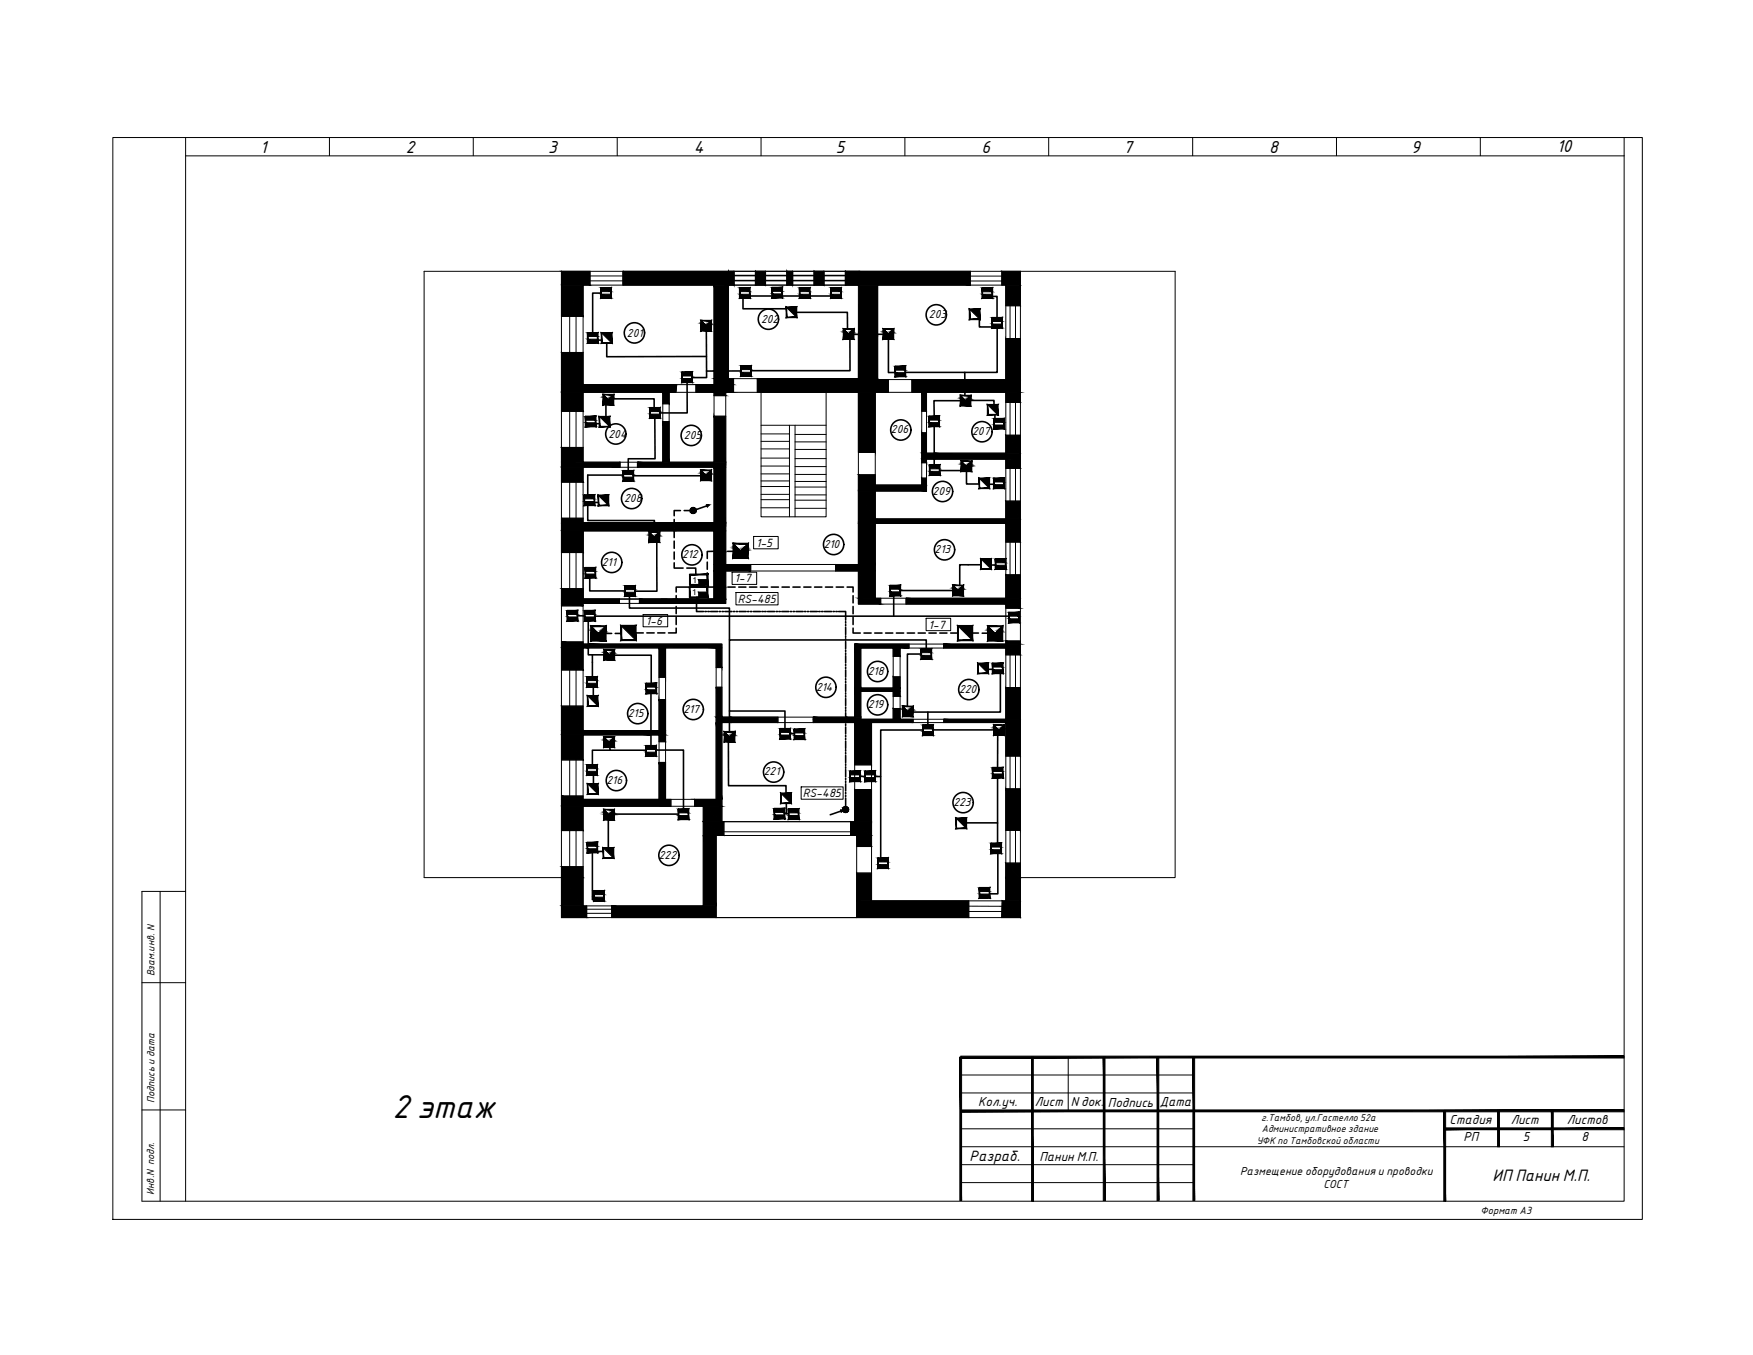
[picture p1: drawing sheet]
<svg xmlns="http://www.w3.org/2000/svg" width="279mm" height="216mm" viewBox="0 0 279 216" stroke-linecap="round" stroke-linejoin="round" font-family="sans-serif">
<defs><g id="words">
<text font-size="5.1" x="62.5" y="178.1">2 этаж</text>
<g font-size="2.7">
<text x="41.5" y="24.4">1</text>
<text x="64.7" y="24.4">2</text>
<text x="87.3" y="24.3">3</text>
<text x="110.6" y="24.3">4</text>
<text x="133.2" y="24.3">5</text>
<text x="156.4" y="24.3">6</text>
<text x="179.1" y="24.3">7</text>
<text x="202.3" y="24.3">8</text>
<text x="224.9" y="24.3">9</text>
<text x="248.1" y="24.3">10</text>
</g>
<text font-size="2.5" x="237.9" y="188.2">ИП Панин М.П.</text>
<text font-size="2.3" x="154.5" y="185">Разраб.</text>
<g font-size="2">
<text x="155.9" y="176.3">Кол.уч.</text>
<text x="164.9" y="176.3">Лист</text>
<text x="170.7" y="176.3">N док.</text>
<text x="176.6" y="176.4">Подпись</text>
<text x="184.8" y="176.3">Дата</text>
<text x="231" y="179.1">Стадия</text>
<text x="240.8" y="179.1">Лист</text>
<text x="249.7" y="179.1">Листов</text>
<text x="165.7" y="184.9">Панин М.П.</text>
<text x="233.2" y="181.8">РП</text>
<text x="242.7" y="181.8">5</text>
<text x="252.1" y="181.8">8</text>
</g>
<g font-size="1.8">
<text x="99.9" y="53.6">201</text>
<text x="121.3" y="51.5">202</text>
<text x="148.1" y="50.7">203</text>
<text x="97" y="69.7">204</text>
<text x="109" y="70">205</text>
<text x="142" y="69.1">206</text>
<text x="155" y="69.3">207</text>
<text x="99.5" y="80">208</text>
<text x="148.6" y="78.8">209</text>
<text x="108.7" y="88.9">212</text>
<text x="120.5" y="87.1">1-5</text>
<text x="131.3" y="87.3">210</text>
<text x="149" y="88.1">213</text>
<text x="95.9" y="90.2">211</text>
<text x="117.1" y="92.8">1-7</text>
<text x="102.9" y="99.6">1-6</text>
<text x="117.6" y="96">RS-485</text>
<text x="148" y="100.1">1-7</text>
<text x="138.3" y="107.5">218</text>
<text x="108.9" y="113.6">217</text>
<text x="130.1" y="110.1">214</text>
<text x="138.3" y="112.8">219</text>
<text x="152.9" y="110.4">220</text>
<text x="100.1" y="114.2">215</text>
<text x="96.7" y="124.9">216</text>
<text x="121.7" y="123.5">221</text>
<text x="127.9" y="127">RS-485</text>
<text x="151.9" y="128.4">223</text>
<text x="105" y="136.9">222</text>
<text x="197.6" y="187.1">Размещение оборудования и проводки</text>
<text x="210.9" y="189.3">СОСТ</text>
</g>
<g font-size="1.6">
<text x="24.6" y="155.6" transform="rotate(-90 24.6 155.6)">Взам.инв. N</text>
<text x="24.6" y="175.8" transform="rotate(-90 24.6 175.8)">Подпись и дата</text>
<text x="24.6" y="190.4" transform="rotate(-90 24.6 190.4)">Инв.N подл.</text>
<text x="236" y="193.4">Формат А3</text>
</g>
<g font-size="1.5">
<text x="201" y="178.6">г.Тамбов, ул.Гастелло 52а</text>
<text x="200.3" y="182.2">УФК по Тамбовской области</text>
<text x="201.1" y="180.4">Административное здание</text>
</g>
<g font-size="1.3">
<text x="110.3" y="94.8">1</text>
<text x="110.4" y="92.8">1</text>
</g>
</g></defs>
<!-- layer: DESC -->
<g fill="none" stroke="#000" stroke-width=".16">
<path d="M18 21.9h243.8v172.4h-243.8zM29.6 21.9v169.5M29.6 24.8h229.3M52.5 21.9v2.9M75.4 21.9v2.9M98.4 21.9v2.9M121.3 21.9v2.9M144.2 21.9v2.9M167.1 21.9v2.9M190.1 21.9v2.9M213 21.9v2.9M235.9 21.9v2.9"/>
<path d="M258.9 24.8v166.6h-236.3v-49.4h7M258.9 21.9v2.9M102.5 97.9h3.9v2h-3.9zM111.4 94.4h1.4M111.4 92.4h1.4M116.7 91.2h3.9v1.9h-3.9zM117.3 94.4h6.7v2h-6.7zM120.1 85.5h3.9v1.9h-3.9zM147.6 98.5h3.9v2h-3.9zM127.7 125.4h6.7v1.9h-6.7zM22.6 156.6h7M25.5 142v49.4"/>
<path d="M22.6 176.9h7M153.1 171.3h37.2M153.1 174.1h37.2M153.1 179.9h37.2M170.3 168.4v8.6M153.1 182.7h105.7M153.1 188.4h37.2M153.1 185.6h37.2"/>
</g>
<!-- layer: BLK_12_THHN -->
<g fill="none" stroke="#000" stroke-width=".16">
<path d="M89.5 43.2v103h73.1v-103M89.5 50.4h3.4M89.5 56.2h3.4M90.8 50.4v5.8M91.8 50.4v5.8M92.9 45.4h20.9v15.9h-20.9zM94 43.2v2.2M94 44h5.3M94 44.8h5.3M99.3 43.2v2.2M116.1 45.4h20.7v14.9h-20.7zM116.1 43.2h20.8v2.2h-20.8z"/>
<path d="M139.9 45.4h20.4v15.1h-20.4zM154.7 44h5M154.7 44.8h5M154.7 43.2v2.2M159.7 43.2v2.2M160.3 48.7h2.3M160.3 53.9h2.3M161 48.7v5.2M161.9 48.7v5.2M89.5 71.3h3.4M89.5 65.5h3.4M89.5 76.8h3.4"/>
<path d="M90.8 65.5v5.8M90.8 76.8v5.8M91.8 65.5v5.8M91.8 76.8v5.8M92.9 74.5h20.9v8.8h-20.9zM92.9 62.5h12.7v11.1h-12.7zM105.6 64.3h1.1M105.6 67.2h1.1M106.7 62.5h7.1v11.1h-7.1zM107.9 61.3l-.2 1.2M110.9 61.3v1.2M113.8 63h1.9"/>
<path d="M113.8 66.3h1.9M115.7 62.5h21.1v27.4h-21.1zM116.9 60.3v2.2M120.7 60.3v2.2M121.3 62.5h10.4v19.8h-10.4zM121.3 67.8h10.4M121.3 69.1h4.5M121.3 70.3h4.5M121.3 71.5h4.5M121.3 73h4.5M121.3 74.3h4.5M121.3 75.5h4.5"/>
<path d="M121.3 76.6h4.5M121.3 77.5h4.5M121.3 78.8h4.5M121.3 79.6h4.5M125.8 67.8v14.5M126.7 67.8v14.5M126.7 69.2h5M126.7 70.4h5M126.7 71.6h5M126.7 73.1h5M126.7 74.3h5M126.7 75.6h5"/>
<path d="M126.7 76.7h5M126.7 77.6h5M126.7 78.9h5M126.7 79.7h5M136.8 72.1h2.7M136.8 75.7h2.7M139.5 62.5h7.4v14.8h-7.4zM139.5 78.2h8.2v-5h12.6v9.5h-20.8zM141.6 60.5v2M145.3 60.5v2M146.9 73.7h.8M146.9 76.2h.8"/>
<path d="M146.9 65.5h.8M146.9 69h.8M147.7 62.5h12.6v9.7h-12.6zM160.3 69.3h2.3M160.3 64.1h2.3M160.3 74.6h2.3M160.3 79.8h2.3M161 64.1v5.2M161 74.6v5.2M161.9 64.1v5.2M161.9 74.6v5.2M89.5 82.6h3.4"/>
<path d="M89.5 88h3.4M89.5 93.8h3.4M89.5 96.5h3.4M90.8 88v5.8M91.8 88v5.8M92.9 96.1h22.8v-5.1h21.1v5.3h23.5v6.3h-24.1v11.7h-21.1v-11.7h-22.2zM98.7 95.4v.7M101.9 95.4v.7M105.4 95.4h.9M119.6 89.9v1.1M121.3 80.9h4.5M126.7 81h5"/>
<path d="M133.2 89.9v1.1M139.5 83.4h20.8v11.9h-20.8zM140.4 95.3v1M144.4 95.3v1M160.3 86.4h2.3M160.3 91.6h2.3M160.3 96.9h2.3M161 86.4v5.2M161.9 86.4v5.2M89.5 106.8h3.4M89.5 102.3h3.4M89.5 112.5h3.4"/>
<path d="M90.8 106.8v5.7M91.8 106.8v5.7M92.9 103.2h12.1v13.2h-12.1zM92.9 117.1h12.1v10.3h-12.1zM105 107.9h1.1M105 111.5h1.1M105 118.2h1.1M106.1 103.2h8v24.2h-8zM114.1 106.4h1M114.1 109.5h1M115.1 115.1h21.1v15.8h-21.1zM124 114.3v.8"/>
<path d="M129.6 114.3v.8M137.2 103.3h5.2v6.3h-5.2zM137.2 110.2h5.2v4.4h-5.2zM138.9 115.1h21.4v28.4h-21.4zM142.4 104.6h1.1M142.4 107.9h1.1M142.4 110.9h1.1M142.4 112.9h1.1M143.5 103.3h16.8v11.3h-16.8zM144.9 102.6v.7M145.5 114.6v.5M150.4 102.6v.7"/>
<path d="M150.4 114.6v.5M160.3 102.1h2.3M160.3 104.3h2.3M160.3 109.6h2.3M161 104.3v5.3M161.9 104.3v5.3M89.5 139.8h-21.9v-96.6h119.7v96.6h-24.7M89.5 138.1h3.4M89.5 121.1h3.4M89.5 126.8h3.4M89.5 132.3h3.4M90.8 121.1v5.7"/>
<path d="M90.8 132.3v5.8M91.8 121.1v5.7M91.8 132.3v5.8M92.9 128.5h19.2v15.8h-19.2zM105 121.5h1.1M106.9 127.4v1.1M110.7 127.4v1.1M114.1 133.1h22.4v13.1h-22.4zM115.4 130.9h20.2v2.2h-20.2zM115.4 132.5h20.2M136.2 121.9h2.7M136.2 125.8h2.7"/>
<path d="M136.5 134.9h2.4M136.5 139.1h2.4M160.3 120.5h2.3M160.3 125.7h2.3M160.3 132.3h2.3M160.3 137.5h2.3M161 120.5v5.2M161 132.3v5.2M161.9 120.5v5.2M161.9 132.3v5.2M93.5 144.3v1.9M93.5 144.9h4"/>
<path d="M93.5 145.5h4M97.5 144.3v1.9M154.4 143.5v2.7M154.4 144.4h5.3M154.4 145.2h5.3M159.7 143.5v2.7"/>
</g>
<!-- layer: LINK -->
<g fill="#000" stroke="#000" stroke-width=".16">
<path d="M136.9 53.3h3z"/>
<path d="M89.5 56.2l3.4 5.1v-5.1zM89.5 56.2l3.4 5.1h-3.4z"/>
<path d="M99.3 43.2l16.8 2.2v-2.2zM99.3 43.2l16.8 2.2h-16.8z"/>
<path d="M113.8 59.1h2.3zM113.8 59.1h2.3z"/>
<path d="M113.8 45.4l2.3 13.7v-13.7zM113.8 45.4l2.3 13.7h-2.3z"/>
<path d="M113.8 59.1l2.3 1.2v-1.2zM113.8 59.1l2.3 1.2h-2.3z"/>
<path d="M116.1 43.2l.9 2.2v-2.2zM116.1 43.2l.9 2.2h-.9z"/>
<path d="M120.4 43.2l1.6 2.2v-2.2zM120.4 43.2l1.6 2.2h-1.6z"/>
<path d="M125.4 43.2l.9 2.2v-2.2zM125.4 43.2l.9 2.2h-.9z"/>
<path d="M129.8 43.2l1.5 2.2v-2.2zM129.8 43.2l1.5 2.2h-1.5z"/>
<path d="M134.8 43.2l2.1 2.2v-2.2zM134.8 43.2l2.1 2.2h-2.1z"/>
<path d="M136.9 53.3h3zM136.9 53.3h3z"/>
<path d="M136.9 45.4l3 7.9v-7.9zM136.9 45.4l3 7.9h-3zM136.8 53.3h3.1z"/>
<path d="M136.8 53.3l3.1 7v-7zM136.8 53.3l3.1 7h-3.1z"/>
<path d="M136.9 43.2l17.8 2.2v-2.2zM136.9 43.2l17.8 2.2h-17.8z"/>
<path d="M159.7 43.2l2.9 2.2v-2.2zM159.7 43.2l2.9 2.2h-2.9z"/>
<path d="M160.3 45.4l2.3 3.3v-3.3zM160.3 45.4l2.3 3.3h-2.3z"/>
<path d="M160.3 53.9l2.3 6.6v-6.6zM160.3 53.9l2.3 6.6h-2.3z"/>
<path d="M89.5 71.3l3.4 2.3v-2.3zM89.5 71.3l3.4 2.3h-3.4z"/>
<path d="M89.5 74.5l3.4 2.3v-2.3zM89.5 74.5l3.4 2.3h-3.4z"/>
<path d="M89.5 62.5l3.4 3v-3zM89.5 62.5l3.4 3h-3.4z"/>
<path d="M89.5 73.6l9.3 .9v-.9zM89.5 73.6l9.3 .9h-9.3z"/>
<path d="M105.6 67.2l1.1 6.4v-6.4zM105.6 67.2l1.1 6.4h-1.1z"/>
<path d="M105.6 62.5l1.1 1.8v-1.8zM105.6 62.5l1.1 1.8h-1.1z"/>
<path d="M89.5 61.3l18.2 1.2 .2-1.2zM89.5 61.3l18.2 1.2h-18.2z"/>
<path d="M113.8 66.3l1.9 7.3v-7.3zM113.8 66.3l1.9 7.3h-1.9z"/>
<path d="M101.6 73.6l14.1 .9v-.9zM101.6 73.6l14.1 .9h-14.1z"/>
<path d="M113.8 74.5l1.9 8.8v-8.8zM113.8 74.5l1.9 8.8h-1.9z"/>
<path d="M113.8 62.5l1.9 .5v-.5zM113.8 62.5l1.9 .5h-1.9z"/>
<path d="M113.8 60.3l3.1 1v-1zM113.8 60.3l3.1 1h-3.1z"/>
<path d="M110.9 61.3l6 1.2v-1.2zM110.9 61.3l6 1.2h-6z"/>
<path d="M136.8 75.7l2.7 1.6v-1.6zM136.8 75.7l2.7 1.6h-2.7z"/>
<path d="M136.8 78.2l2.7 4.5v-4.5zM136.8 78.2l2.7 4.5h-2.7z"/>
<path d="M136.8 62.5l2.7 9.6v-9.6zM136.8 62.5l2.7 9.6h-2.7z"/>
<path d="M120.7 60.3l19.2 .2v-.2zM120.7 60.3l19.2 .2h-19.2z"/>
<path d="M120.7 60.5l20.9 2v-2zM120.7 60.5l20.9 2h-20.9z"/>
<path d="M146.9 69l.8 3.2v-3.2zM146.9 69l.8 3.2h-.8z"/>
<path d="M146.9 73.2l.8 .5v-.5zM146.9 73.2l.8 .5h-.8z"/>
<path d="M146.9 76.2l.8 1.1v-1.1zM146.9 76.2l.8 1.1h-.8z"/>
<path d="M136.8 77.3l10.9 .9v-.9zM136.8 77.3l10.9 .9h-10.9z"/>
<path d="M146.9 62.5l.8 3v-3zM146.9 62.5l.8 3h-.8z"/>
<path d="M146.9 72.2l2 1v-1zM146.9 72.2l2 1h-2z"/>
<path d="M145.3 60.5l8.5 2v-2zM145.3 60.5l8.5 2h-8.5z"/>
<path d="M160.3 69.3l2.3 2.9v-2.9zM160.3 69.3l2.3 2.9h-2.3z"/>
<path d="M148.9 72.2l13.7 1v-1zM148.9 72.2l13.7 1h-13.7z"/>
<path d="M160.3 73.2l2.3 1.4v-1.4zM160.3 73.2l2.3 1.4h-2.3z"/>
<path d="M160.3 79.8l2.3 2.9v-2.9zM160.3 79.8l2.3 2.9h-2.3z"/>
<path d="M153.8 60.5l8.8 2v-2zM153.8 60.5l8.8 2h-8.8z"/>
<path d="M160.3 62.5l2.3 1.6v-1.6zM160.3 62.5l2.3 1.6h-2.3z"/>
<path d="M89.5 82.6l3.4 .7v-.7zM89.5 82.6l3.4 .7h-3.4z"/>
<path d="M89.5 84.6l3.4 3.4v-3.4zM89.5 84.6l3.4 3.4h-3.4z"/>
<path d="M89.5 93.8l3.4 1.6v-1.6zM89.5 93.8l3.4 1.6h-3.4z"/>
<path d="M89.5 96.1l3.4 .4v-.4zM89.5 96.1l3.4 .4h-3.4z"/>
<path d="M89.5 95.4l9.2 .7v-.7zM89.5 95.4l9.2 .7h-9.2z"/>
<path d="M89.5 83.3l14.8 .1v-.1zM89.5 83.3l14.8 .1h-14.8z"/>
<path d="M89.5 83.4l14.8 1.2v-1.2zM89.5 83.4l14.8 1.2h-14.8z"/>
<path d="M104.3 83.3l3.2 .1v-.1zM104.3 83.3l3.2 .1h-3.2z"/>
<path d="M104.3 83.4l3.2 1.2v-1.2zM104.3 83.4l3.2 1.2h-3.2z"/>
<path d="M101.9 95.4l5.9 .7v-.7zM101.9 95.4l5.9 .7h-5.9z"/>
<path d="M107.8 95.4l3.2 .7v-.7zM107.8 95.4l3.2 .7h-3.2z"/>
<path d="M107.5 83.3l8.2 .1v-.1zM107.5 83.3l8.2 .1h-8.2z"/>
<path d="M107.5 83.4l8.2 1.2v-1.2zM107.5 83.4l8.2 1.2h-8.2z"/>
<path d="M113.8 87.8h1.9zM113.8 87.8h1.9z"/>
<path d="M113.8 84.6l1.9 3.2v-3.2zM113.8 84.6l1.9 3.2h-1.9z"/>
<path d="M113.8 87.8l1.9 2.1v-2.1zM113.8 87.8l1.9 2.1h-1.9z"/>
<path d="M113.8 91l1.9 2.5v-2.5zM113.8 91l1.9 2.5h-1.9z"/>
<path d="M113.8 93.5l1.9 1.9v-1.9zM113.8 93.5l1.9 1.9h-1.9z"/>
<path d="M111 95.4l4.7 .7v-.7zM111 95.4l4.7 .7h-4.7z"/>
<path d="M113.8 89.9l5.8 1.1v-1.1zM113.8 89.9l5.8 1.1h-5.8z"/>
<path d="M136.8 83.4l2.7 6.5v-6.5zM136.8 83.4l2.7 6.5h-2.7z"/>
<path d="M133.2 89.9l6.3 1.1v-1.1zM133.2 89.9l6.3 1.1h-6.3z"/>
<path d="M136.8 91l2.7 4.3v-4.3zM136.8 91l2.7 4.3h-2.7z"/>
<path d="M136.8 95.3l3.6 1v-1zM136.8 95.3l3.6 1h-3.6z"/>
<path d="M160.3 91.6l2.3 3.7v-3.7zM160.3 91.6l2.3 3.7h-2.3z"/>
<path d="M144.4 95.3l18.2 1v-1zM144.4 95.3l18.2 1h-18.2z"/>
<path d="M160.3 96.3l2.3 .6v-.6zM160.3 96.3l2.3 .6h-2.3z"/>
<path d="M136.8 82.7l25.8 .7v-.7zM136.8 82.7l25.8 .7h-25.8z"/>
<path d="M160.3 83.4l2.3 3v-3zM160.3 83.4l2.3 3h-2.3z"/>
<path d="M89.5 112.5l3.4 3.9v-3.9zM89.5 112.5l3.4 3.9h-3.4z"/>
<path d="M89.5 117.1l3.4 4v-4zM89.5 117.1l3.4 4h-3.4z"/>
<path d="M89.5 102.3l3.4 .3v-.3zM89.5 102.3l3.4 .3h-3.4z"/>
<path d="M89.5 103.2l3.4 3.6v-3.6zM89.5 103.2l3.4 3.6h-3.4z"/>
<path d="M89.5 102.6l4.3 .6v-.6zM89.5 102.6l4.3 .6h-4.3z"/>
<path d="M89.5 116.4l14.3 .7v-.7zM89.5 116.4l14.3 .7h-14.3z"/>
<path d="M105 111.5l1.1 4.9v-4.9zM105 111.5l1.1 4.9h-1.1z"/>
<path d="M103.8 116.4l2.3 .7v-.7zM103.8 116.4l2.3 .7h-2.3z"/>
<path d="M105 117.1l1.1 1.1v-1.1zM105 117.1l1.1 1.1h-1.1z"/>
<path d="M105 103.2l1.1 4.7v-4.7zM105 103.2l1.1 4.7h-1.1z"/>
<path d="M93.8 102.6l21.3 .6v-.6zM93.8 102.6l21.3 .6h-21.3z"/>
<path d="M114.1 103.2l1 3.2v-3.2zM114.1 103.2l1 3.2h-1z"/>
<path d="M114.1 109.5l1 4.8v-4.8zM114.1 109.5l1 4.8h-1z"/>
<path d="M114.1 115.1l1 12.3v-12.3zM114.1 115.1l1 12.3h-1z"/>
<path d="M114.1 114.3l2.2 .8v-.8zM114.1 114.3l2.2 .8h-2.2z"/>
<path d="M116.3 114.3l7.7 .8v-.8zM116.3 114.3l7.7 .8h-7.7z"/>
<path d="M129.6 114.3l5.2 .3v-.3zM129.6 114.3l5.2 .3h-5.2z"/>
<path d="M129.6 114.6l5.2 .5v-.5zM129.6 114.6l5.2 .5h-5.2z"/>
<path d="M136.2 103.3l1 6.3v-6.3zM136.2 103.3l1 6.3h-1z"/>
<path d="M136.2 110.2l1 4.1v-4.1zM136.2 110.2l1 4.1h-1z"/>
<path d="M134.8 114.3l2.4 .3v-.3zM134.8 114.3l2.4 .3h-2.4z"/>
<path d="M136.2 115.1l2.7 6.8v-6.8zM136.2 115.1l2.7 6.8h-2.7z"/>
<path d="M142.4 103.3l1.1 1.3v-1.3zM142.4 103.3l1.1 1.3h-1.1z"/>
<path d="M142.4 107.9l1.1 1.7v-1.7zM142.4 107.9l1.1 1.7h-1.1z"/>
<path d="M136.2 109.6l7.3 .6v-.6zM136.2 109.6l7.3 .6h-7.3z"/>
<path d="M142.4 110.2l1.1 .7v-.7zM142.4 110.2l1.1 .7h-1.1z"/>
<path d="M142.4 112.9l1.1 1.7v-1.7zM142.4 112.9l1.1 1.7h-1.1z"/>
<path d="M136.2 102.6l8.7 .7v-.7zM136.2 102.6l8.7 .7h-8.7z"/>
<path d="M134.8 114.6l10.7 .5v-.5zM134.8 114.6l10.7 .5h-10.7z"/>
<path d="M160.3 102.1l2.3 .5v-.5zM160.3 102.1l2.3 .5h-2.3z"/>
<path d="M150.4 102.6l12.2 .7v-.7zM150.4 102.6l12.2 .7h-12.2z"/>
<path d="M160.3 103.3l2.3 1v-1zM160.3 103.3l2.3 1h-2.3z"/>
<path d="M160.3 109.6l2.3 5v-5zM160.3 109.6l2.3 5h-2.3z"/>
<path d="M150.4 114.6l12.2 .5v-.5zM150.4 114.6l12.2 .5h-12.2z"/>
<path d="M160.3 115.1l2.3 5.4v-5.4zM160.3 115.1l2.3 5.4h-2.3z"/>
<path d="M89.5 126.8l3.4 .6v-.6zM89.5 126.8l3.4 .6h-3.4z"/>
<path d="M89.5 128.5l3.4 3.8v-3.8zM89.5 128.5l3.4 3.8h-3.4z"/>
<path d="M89.5 138.1l3.4 1.7v-1.7zM89.5 138.1l3.4 1.7h-3.4z"/>
<path d="M89.5 139.8l3.4 4.5v-4.5zM89.5 139.8l3.4 4.5h-3.4z"/>
<path d="M105 121.5l1.1 5.9v-5.9zM105 121.5l1.1 5.9h-1.1z"/>
<path d="M89.5 127.4l17.4 1.1v-1.1zM89.5 127.4l17.4 1.1h-17.4z"/>
<path d="M112.1 133.1l2 11.2v-11.2zM112.1 133.1l2 11.2h-2z"/>
<path d="M110.7 127.4l4.4 1.1v-1.1zM110.7 127.4l4.4 1.1h-4.4z"/>
<path d="M112.1 128.5l3 2.4v-2.4zM112.1 128.5l3 2.4h-3z"/>
<path d="M112.1 130.9l3.3 2.2v-2.2zM112.1 130.9l3.3 2.2h-3.3z"/>
<path d="M136.2 125.8l2.7 5.1v-5.1zM136.2 125.8l2.7 5.1h-2.7z"/>
<path d="M135.6 130.9l3.3 2.2v-2.2zM135.6 130.9l3.3 2.2h-3.3z"/>
<path d="M136.5 133.1l2.4 1.8v-1.8zM136.5 133.1l2.4 1.8h-2.4z"/>
<path d="M136.5 139.1l2.4 4.4v-4.4zM136.5 139.1l2.4 4.4h-2.4z"/>
<path d="M160.3 125.7l2.3 6.6v-6.6zM160.3 125.7l2.3 6.6h-2.3z"/>
<path d="M160.3 137.5l2.3 2.3v-2.3zM160.3 137.5l2.3 2.3h-2.3z"/>
<path d="M160.3 139.8l2.3 3.7v-3.7zM160.3 139.8l2.3 3.7h-2.3z"/>
<path d="M89.5 144.3l4 1.9v-1.9zM89.5 144.3l4 1.9h-4z"/>
<path d="M97.5 144.3l16.6 1.9v-1.9zM97.5 144.3l16.6 1.9h-16.6z"/>
<path d="M136.5 143.5l17.9 2.7v-2.7zM136.5 143.5l17.9 2.7h-17.9z"/>
<path d="M159.7 143.5l2.9 2.7v-2.7zM159.7 143.5l2.9 2.7h-2.9z"/>
</g>
<!-- layer: BLK_12_THHN -->
<g fill="#000" stroke="#000" stroke-width=".16">
<path d="M89.5 45.4l3.4 5v-5zM89.5 45.4l3.4 5h-3.4z"/>
<path d="M89.5 43.2l4.5 2.2v-2.2zM89.5 43.2l4.5 2.2h-4.5z"/>
<path d="M110.4 80.9h.2zM110.4 80.9h.2z"/>
<path d="M110.4 80.9h.3zM110.3 80.9h.4z"/>
<path d="M110.4 81.8h.2zM110.4 81.8h.1z"/>
<path d="M110.3 80.9l.5 .1zM110.2 81h.6z"/>
<path d="M110.3 81.8h.4zM110.3 81.8h.3z"/>
<path d="M110.2 81l.6 .1zM110.1 81.1h.7z"/>
<path d="M110.2 81.7h.6zM110.2 81.7l.5 .1z"/>
<path d="M110.1 81.1h.8zM110.1 81.1h.8z"/>
<path d="M110.1 81.6h.7zM110.1 81.6l.7 .1z"/>
<path d="M110.1 81.1l.8 .1zM110.1 81.1l.8 .1z"/>
<path d="M110.1 81.6h.8zM110.1 81.6h.7z"/>
<path d="M110.1 81.2l.8 .1v-.1zM110.1 81.2l.8 .1h-.9z"/>
<path d="M110.1 81.5h.8zM110.1 81.5l.8 .1z"/>
<path d="M110 81.3l.9 .1v-.1zM110 81.3l.9 .1h-.9z"/>
<path d="M110 81.4h.9zM110 81.4h.9h-.9z"/>
<path d="M110 81.4l.9 .1v-.1zM110 81.4l.9 .1h-.8z"/>
<path d="M112.6 80.5h.4zM112.7 80.5v.1l.3-.1z"/>
<path d="M112.7 80.6l.3-.1zM112.7 80.6v.2l.2-.2z"/>
<path d="M134 129.1h.4zM134 129.1v.1l.4-.1z"/>
<path d="M134 129.2l.4-.1zM134 129.2l.1 .2 .2-.2z"/>
<path d="M134.7 128.6h.2zM134.7 128.6h.2z"/>
<path d="M134.7 128.6h.3zM134.6 128.6h.4z"/>
<path d="M134.7 129.4h.2zM134.7 129.4h.1z"/>
<path d="M134.6 128.6h.5zM134.5 128.6h.6z"/>
<path d="M134.6 129.4h.4zM134.6 129.4h.3z"/>
<path d="M134.5 128.6l.6 .1zM134.5 128.6l.6 .1h-.7z"/>
<path d="M134.5 129.4h.6zM134.5 129.4h.5z"/>
<path d="M134.4 128.7l.8 .1zM134.4 128.7l.8 .1z"/>
<path d="M134.4 129.3h.7zM134.4 129.3l.7 .1z"/>
<path d="M134.4 128.8h.8zM134.4 128.8h.8z"/>
<path d="M134.4 129.2l.7 .1 .1-.1zM134.4 129.2l.7 .1z"/>
<path d="M134.4 128.8l.8 .1v-.1zM134.4 128.8l.8 .1h-.9z"/>
<path d="M134.4 129.2h.8zM134.4 129.2h.8z"/>
<path d="M134.3 128.9l.9 .1v-.1zM134.3 128.9l.9 .1h-.9z"/>
<path d="M134.3 129.1l.9 .1v-.1zM134.3 129.1l.9 .1h-.8z"/>
<path d="M134.3 129l.9 .1v-.1zM134.3 129l.9 .1h-.9z"/>
</g>
<!-- layer: DESC -->
<g fill="#000" stroke="#000" stroke-width=".16">
<path d="M95.9 53.1h1.5l.1 1.5zM125.4 49h1.5v1.5zM154.6 49.3h1.5v1.5zM95.4 79h1.5v1.5zM95.6 66.4h1.5v1.5zM156.1 76.2l1.5 .1v1.5zM157.5 64.5h1.5v1.5zM99.1 99.8h2.1l.1 2.1zM152.8 99.8h2.1v2.1zM156.4 89.1h1.5v1.5zM93.7 110.9h1.5v1.5zM155.9 105.8h1.6v1.5z"/>
<path d="M93.7 125h1.5v1.5zM96.2 135.2h1.5v1.5zM124.5 126.5h1.5v1.5zM152.5 130.4h1.5v1.5z"/>
<path d="M93.7 53v.1l1.6-.1zM93.7 53.1l1.6-.1-.1 .1zM95.2 53.1l.1 1.6v-1.7zM95.2 53.1l.1 1.6-.1-.1zM93.6 54.7h1.7l-.1-.1zM93.6 54.7l.1-.1h1.5zM93.6 53v1.7l.1-.1zM93.6 53h.1v1.6z"/>
<path d="M93.7 53l1.6 .6v-.6zM93.7 53l1.6 .6h-1.6z"/>
<path d="M93.7 54l1.6 .6v-.6zM93.7 54l1.6 .6h-1.6z"/>
<path d="M95.8 45.8v.1l1.6-.1zM95.8 45.9l1.6-.1-.1 .1zM97.4 45.8l-.1 .1 .1 1.6zM97.3 45.9l.1 1.6-.1-.1zM95.8 47.5h1.6l-.1-.1zM95.8 47.5l.1-.1h1.4zM95.8 45.9v1.6l.1-.1zM95.8 45.9h.1v1.5z"/>
<path d="M95.8 53l.1 .1 1.7-.1zM95.9 53.1l1.7-.1-.2 .1zM97.4 53.1l.2 1.6v-1.7zM97.4 53.1l.2 1.6-.2-.1zM95.8 54.7h1.8l-.2-.1zM95.8 54.7l.1-.1h1.5zM95.8 53v1.7l.1-.1zM95.8 53l.1 .1v1.5z"/>
<path d="M95.8 45.9l1.6 .6v-.6zM95.8 45.9l1.6 .6h-1.6z"/>
<path d="M95.8 46.9l1.6 .6v-.6zM95.8 46.9l1.6 .6h-1.6z"/>
<path d="M108.7 59.3v.1l1.7-.1zM108.7 59.4l1.7-.1-.1 .1zM110.4 59.3l-.1 .1 .1 1.6zM110.3 59.4l.1 1.6-.1-.1zM108.7 61h1.7l-.1-.1zM108.7 61l.1-.1h1.5zM108.7 59.3v1.7l.1-.1zM108.7 59.3h.1v1.6z"/>
<path d="M108.7 59.3l1.6 .6v-.6zM108.7 59.3l1.6 .6h-1.6z"/>
<path d="M111.7 52.8l.1-.2 1.6 .2zM111.8 52.6l1.6 .2-.1-.2zM113.4 51v1.8l-.1-.2zM113.4 51l-.1 .1v1.5zM111.7 51h1.7l-.1 .1zM111.7 51l.1 .1h1.5zM111.7 51l.1 .1-.1 1.7zM111.8 51.1l-.1 1.7 .1-.2z"/>
<path d="M111.8 51.3l.1 .1h-.1zM111.8 51.3l.1 .1v-.1z"/>
<path d="M111.8 51.4l.2 .1h-.2zM111.8 51.4l.2 .1v-.1z"/>
<path d="M111.8 51.5l.3 .1h-.3zM111.8 51.5l.3 .1v-.1z"/>
<path d="M111.8 51.6l.4 .1h-.4zM111.8 51.6l.4 .1v-.1z"/>
<path d="M111.8 51.7l.5 .1h-.5zM111.8 51.7l.5 .1v-.1z"/>
<path d="M111.8 51.8l.6 .1h-.6zM111.8 51.8l.6 .1v-.1z"/>
<path d="M111.8 51.1l.8 .8-.1 .1zM111.8 51.1l-.1 .1 .8 .8z"/>
<path d="M112.5 51.9l.9-.7-.8 .8zM112.5 51.9l.9-.7-.1-.1z"/>
<path d="M113.2 51.3h.1v.1zM113.2 51.3v.1h.1z"/>
<path d="M113.1 51.4h.2v.1zM113.1 51.4v.1h.2z"/>
<path d="M113 51.5h.3v.1zM113 51.5v.1h.3z"/>
<path d="M112.9 51.6h.4v.1zM112.9 51.6v.1h.4z"/>
<path d="M112.8 51.7h.5v.1zM112.8 51.7v.1h.5z"/>
<path d="M112.7 51.8h.6v.1zM112.7 51.8v.1h.6z"/>
<path d="M111.8 51.9h1.5v.1zM111.8 51.9v.1h1.5z"/>
<path d="M111.8 52h1.5v.1zM111.8 52v.1h1.5z"/>
<path d="M111.8 52.1h1.5v.1zM111.8 52.1v.1h1.5z"/>
<path d="M111.8 52.2h1.5v.1zM111.8 52.2v.1h1.5z"/>
<path d="M111.8 52.3h1.5v.1zM111.8 52.3v.1h1.5z"/>
<path d="M111.8 52.4h1.5v.1zM111.8 52.4v.1h1.5z"/>
<path d="M111.8 52.5h1.5v.1zM111.8 52.5v.1h1.5z"/>
<path d="M117.9 45.8v.1l1.6-.1zM117.9 45.9l1.6-.1-.1 .1zM119.5 45.8l-.1 .1 .1 1.6zM119.4 45.9l.1 1.6-.1-.1zM117.8 47.5h1.7l-.1-.1zM117.8 47.5l.2-.1h1.4zM117.8 45.9v1.6l.2-.1zM117.8 45.9h.2v1.5z"/>
<path d="M118.1 58.3v.1l1.7-.1zM118.1 58.4l1.7-.1-.2 .1zM119.6 58.4l.2 1.6v-1.7zM119.6 58.4l.2 1.6-.2-.2zM118 60h1.8l-.2-.2zM118 60l.1-.2h1.5zM118 58.3v1.7l.1-.2zM118 58.3h.1v1.5z"/>
<path d="M117.9 45.9l1.6 .6v-.6zM117.9 45.9l1.6 .6h-1.6z"/>
<path d="M117.9 46.9l1.6 .6v-.6zM117.9 46.9l1.6 .6h-1.6z"/>
<path d="M118.1 58.3l1.6 .6v-.6zM118.1 58.3l1.6 .6h-1.6z"/>
<path d="M118.1 59.3l1.6 .6v-.6zM118.1 59.3l1.6 .6h-1.6z"/>
<path d="M123.1 45.8v.1l1.6-.1zM123.1 45.9l1.6-.1-.1 .1zM124.7 45.8l-.1 .1 .1 1.6zM124.6 45.9l.1 1.6-.1-.1zM123 47.5h1.7l-.1-.1zM123 47.5l.1-.1h1.5zM123 45.8v1.7l.1-.1zM123 45.8h.1v1.6z"/>
<path d="M123.1 45.8l1.6 .6v-.6zM123.1 45.8l1.6 .6h-1.6z"/>
<path d="M123.1 46.8l1.6 .6v-.6zM123.1 46.8l1.6 .6h-1.6z"/>
<path d="M125.3 48.9l.1 .1 1.6-.1zM125.4 49l1.6-.1-.1 .1zM127 48.9l-.1 .1 .1 1.6zM126.9 49l.1 1.6-.1-.1zM125.3 50.6h1.7l-.1-.1zM125.4 50.5h1.5l-1.6 .1zM125.3 48.9v1.7l.1-.1zM125.3 48.9l.1 .1v1.5z"/>
<path d="M127.5 45.8v.1l1.6-.1zM127.5 45.9l1.6-.1-.1 .1zM129 45.9l.1 1.6v-1.7zM129 45.9l.1 1.6-.1-.1zM127.4 47.5h1.7l-.1-.1zM127.4 47.5l.1-.1h1.5zM127.4 45.9v1.6l.1-.1zM127.4 45.9h.1v1.5z"/>
<path d="M127.5 45.9l1.5 .6v-.6zM127.5 45.9l1.5 .6h-1.5z"/>
<path d="M127.5 46.9l1.5 .6v-.6zM127.5 46.9l1.5 .6h-1.5z"/>
<path d="M132.4 45.8v.1l1.7-.1zM132.4 45.9l1.7-.1-.1 .1zM134.1 45.8l-.1 .1 .1 1.6zM134 45.9l.1 1.6-.1-.1zM132.4 47.5h1.7l-.1-.1zM132.4 47.5l.1-.1h1.5zM132.4 45.9v1.6l.1-.1zM132.4 45.9h.1v1.5z"/>
<path d="M132.4 45.9l1.6 .6v-.6zM132.4 45.9l1.6 .6h-1.6z"/>
<path d="M132.4 46.9l1.6 .6v-.6zM132.4 46.9l1.6 .6h-1.6z"/>
<path d="M134.5 54l1.6 .1h-1.7zM134.5 54l1.6 .1-.1-.1zM136.1 52.4v1.7l-.1-.1zM136.1 52.4l-.1 .1v1.5zM134.4 52.4h1.7l-.1 .1zM134.4 52.4l.1 .1h1.5zM134.4 52.4l.1 .1-.1 1.6zM134.5 52.5l-.1 1.6 .1-.1z"/>
<path d="M134.5 52.6l.1 .2h-.1zM134.5 52.6l.1 .2v-.2z"/>
<path d="M134.5 52.7l.2 .1h-.2zM134.5 52.7l.2 .1v-.1z"/>
<path d="M134.5 52.8l.3 .1h-.3zM134.5 52.8l.3 .1v-.1z"/>
<path d="M134.5 52.9l.4 .2h-.4zM134.5 52.9l.4 .2v-.2z"/>
<path d="M134.5 53.1l.5 .1h-.5zM134.5 53.1l.5 .1v-.1z"/>
<path d="M134.5 53.1l.6 .1h-.6zM134.5 53.1l.6 .1v-.1z"/>
<path d="M134.5 52.5l.8 .7-.1 .1zM134.5 52.5l-.1 .1 .8 .7z"/>
<path d="M135.2 53.2l.9-.6-.8 .7zM135.2 53.2l.9-.6-.1-.1z"/>
<path d="M135.9 52.6h.1v.2zM135.9 52.6v.2h.1z"/>
<path d="M135.8 52.7h.2v.1zM135.8 52.7v.1h.2z"/>
<path d="M135.7 52.8h.3v.1zM135.7 52.8v.1h.3z"/>
<path d="M135.6 52.9h.4v.2zM135.6 52.9v.2h.4z"/>
<path d="M135.5 53h.5v.1zM135.5 53v.1h.5z"/>
<path d="M135.4 53.1h.6v.1zM135.4 53.1v.1h.6z"/>
<path d="M134.5 53.2h1.5v.1zM134.5 53.2v.1h1.5z"/>
<path d="M134.5 53.3h1.5v.1zM134.5 53.3v.1h1.5z"/>
<path d="M134.5 53.4h1.5v.1zM134.5 53.4v.1h1.5z"/>
<path d="M134.5 53.5h1.5v.1zM134.5 53.5v.1h1.5z"/>
<path d="M134.5 53.6h1.5v.1zM134.5 53.6v.1h1.5z"/>
<path d="M134.5 53.7h1.5v.2zM134.5 53.7v.2h1.5z"/>
<path d="M134.5 53.9h1.5v.1zM134.5 53.9v.1h1.5z"/>
<path d="M140.9 54l1.5 .1h-1.6zM140.9 54l1.5 .1-.1-.1zM142.4 52.4v1.7l-.1-.1zM142.4 52.4l-.1 .1v1.5zM140.8 52.4h1.6l-.1 .1zM140.8 52.4l.1 .1h1.4zM140.8 52.4l.1 .1-.1 1.6zM140.9 52.5l-.1 1.6 .1-.1z"/>
<path d="M140.8 52.8l.4 .1h-.4zM140.8 52.8l.4 .1v-.1z"/>
<path d="M140.8 52.6l.2 .2h-.2zM140.8 52.6l.2 .2v-.2z"/>
<path d="M140.8 52.7l.2 .1h-.2zM140.8 52.7l.2 .1v-.1z"/>
<path d="M140.8 52.9l.5 .2h-.5zM140.8 52.9l.5 .2v-.2z"/>
<path d="M140.8 53.1l.6 .1h-.6zM140.8 53.1l.6 .1v-.1z"/>
<path d="M140.8 53.1l.7 .1h-.7zM140.8 53.1l.7 .1v-.1z"/>
<path d="M140.9 52.5l.7 .7v.1zM140.9 52.5l-.1 .1 .8 .7z"/>
<path d="M141.6 53.2l.8-.6-.8 .7zM141.6 53.2l.8-.6-.1-.1z"/>
<path d="M142.2 52.6h.2v.2zM142.2 52.6v.2h.2z"/>
<path d="M142.1 52.7h.3v.1zM142.1 52.7v.1h.3z"/>
<path d="M142 52.8h.4v.1zM142 52.8v.1h.4z"/>
<path d="M141.9 52.9h.5v.2zM141.9 52.9v.2h.5z"/>
<path d="M141.8 53h.6v.1zM141.8 53v.1h.6z"/>
<path d="M141.7 53.1h.7v.1zM141.7 53.1v.1h.7z"/>
<path d="M140.8 53.2h1.6v.1zM140.8 53.2v.1h1.6z"/>
<path d="M140.8 53.3h1.6v.1zM140.8 53.3v.1h1.6z"/>
<path d="M140.8 53.4h1.6v.1zM140.8 53.4v.1h1.6z"/>
<path d="M140.8 53.5h1.6v.1zM140.8 53.5v.1h1.6z"/>
<path d="M140.8 53.6h1.6v.1zM140.8 53.6v.1h1.6z"/>
<path d="M140.8 53.7h1.6v.2zM140.8 53.7v.2h1.6z"/>
<path d="M140.8 53.9h1.6v.1zM140.8 53.9l.1 .1h1.5z"/>
<path d="M142.7 58.3v.1l1.6-.1zM142.7 58.4l1.6-.1-.1 .1zM144.3 58.3l-.1 .1 .1 1.6zM144.2 58.4l.1 1.6-.1-.1zM142.6 60h1.7l-.1-.1zM142.7 59.9h1.5l-1.6 .1zM142.6 58.4v1.6l.1-.1zM142.6 58.4h.1v1.5z"/>
<path d="M142.7 58.4l1.6 .6v-.6zM142.7 58.4l1.6 .6h-1.6z"/>
<path d="M142.7 59.4l1.6 .6v-.6zM142.7 59.4l1.6 .6h-1.6z"/>
<path d="M154.5 49.2l.1 .1 1.6-.1zM154.6 49.3l1.6-.1-.1 .1zM156.2 49.2l-.1 .1 .1 1.6zM156.1 49.3l.1 1.6-.1-.1zM154.5 50.9h1.7l-.1-.1zM154.5 50.9l.1-.1h1.5zM154.5 49.2v1.7l.1-.1zM154.5 49.2l.1 .1v1.5z"/>
<path d="M156.6 45.8v.1l1.6-.1zM156.6 45.9l1.6-.1-.1 .1zM158.1 45.9l.1 1.6v-1.7zM158.1 45.9l.1 1.6-.1-.1zM156.5 47.5h1.7l-.1-.1zM156.5 47.5l.1-.1h1.5zM156.5 45.9v1.6l.1-.1zM156.5 45.9h.1v1.5z"/>
<path d="M158.1 50.6v.1l1.7-.1zM158.1 50.7l1.7-.1-.1 .1zM159.8 50.6l-.1 .1 .1 1.6zM159.7 50.7l.1 1.6-.1-.1zM158.1 52.3h1.7l-.1-.1zM158.1 52.3l.1-.1h1.5zM158.1 50.6v1.7l.1-.1zM158.1 50.6h.1v1.6z"/>
<path d="M156.6 45.9l1.6 .6v-.6zM156.6 45.9l1.6 .6h-1.6z"/>
<path d="M156.6 46.9l1.6 .6v-.6zM156.6 46.9l1.6 .6h-1.6z"/>
<path d="M158.1 50.6l1.6 .6v-.6zM158.1 50.6l1.6 .6h-1.6z"/>
<path d="M158.1 51.6l1.6 .6v-.6zM158.1 51.6l1.6 .6h-1.6z"/>
<path d="M93.1 78.9v.1l1.7-.1zM93.1 79l1.7-.1-.1 .1zM94.8 78.9l-.1 .1 .1 1.6zM94.7 79l.1 1.6-.1-.1zM93.1 80.6h1.7l-.1-.1zM93.1 80.6l.1-.1h1.5zM93.1 78.9v1.7l.1-.1zM93.1 78.9h.1v1.6z"/>
<path d="M93.3 66.3v.1l1.7-.1zM93.3 66.4l1.7-.1-.1 .1zM94.9 66.4l.1 1.6v-1.7zM94.9 66.4l.1 1.6-.1-.1zM93.3 68h1.7l-.1-.1zM93.3 68l.1-.1h1.5zM93.3 66.4v1.6l.1-.1zM93.3 66.4h.1v1.5z"/>
<path d="M93.1 78.9l1.6 .6v-.6zM93.1 78.9l1.6 .6h-1.6z"/>
<path d="M93.1 79.9l1.6 .6v-.6zM93.1 79.9l1.6 .6h-1.6z"/>
<path d="M93.3 66.4l1.6 .6v-.6zM93.3 66.4l1.6 .6h-1.6z"/>
<path d="M93.3 67.4l1.6 .6v-.6zM93.3 67.4l1.6 .6h-1.6z"/>
<path d="M95.3 78.9l.1 .1 1.6-.1zM95.4 79l1.6-.1-.1 .1zM96.9 79l.1 1.6v-1.7zM96.9 79l.1 1.6-.1-.1zM95.3 80.6h1.7l-.1-.1zM95.3 80.6l.1-.1h1.5zM95.3 78.9v1.7l.1-.1zM95.3 78.9l.1 .1v1.5z"/>
<path d="M95.5 66.3l.1 .1 1.6-.1zM95.6 66.4l1.6-.1-.1 .1zM97.1 66.4l.1 1.6v-1.7zM97.1 66.4l.1 1.6-.1-.1zM95.5 68h1.7l-.1-.1zM95.5 68l.1-.1h1.5zM95.5 66.3v1.7l.1-.1zM95.5 66.3l.1 .1v1.5z"/>
<path d="M96.1 64.5l.1-.1 1.6 .1zM96.2 64.4l1.6 .1-.1-.1zM97.8 62.8v1.7l-.1-.1zM97.7 62.9v1.5l.1-1.6zM96.1 62.8h1.7l-.1 .1zM96.1 62.8l.1 .1h1.5zM96.1 62.8l.1 .1-.1 1.6zM96.2 62.9l-.1 1.6 .1-.1z"/>
<path d="M96.2 63.1l.1 .1h-.1zM96.2 63.1l.1 .1v-.1z"/>
<path d="M96.2 63.2l.2 .1h-.2zM96.2 63.2l.2 .1v-.1z"/>
<path d="M96.2 63.3l.3 .1h-.3zM96.2 63.3l.3 .1v-.1z"/>
<path d="M96.2 63.4l.4 .1h-.4zM96.2 63.4l.4 .1v-.1z"/>
<path d="M96.2 63.5l.5 .1h-.5zM96.2 63.5l.5 .1v-.1z"/>
<path d="M96.2 63.6l.6 .1h-.6zM96.2 63.6l.6 .1v-.1z"/>
<path d="M96.2 62.9l.8 .8-.1 .1zM96.2 62.9l-.1 .1 .8 .8z"/>
<path d="M96.9 63.7l.9-.7-.8 .8zM96.9 63.7l.9-.7-.1-.1z"/>
<path d="M97.6 63.1l.1 .1zM97.6 63.1l.1 .1z"/>
<path d="M97.5 63.2h.2v.1zM97.5 63.2v.1h.2z"/>
<path d="M97.4 63.3h.3v.1zM97.4 63.3v.1h.3z"/>
<path d="M97.1 63.6h.6v.1zM97.1 63.6v.1h.6z"/>
<path d="M97.3 63.4h.4v.1zM97.3 63.4v.1h.4z"/>
<path d="M97.2 63.5h.5v.1zM97.2 63.5v.1h.5z"/>
<path d="M96.2 63.7h1.5v.1zM96.2 63.7v.1h1.5z"/>
<path d="M96.2 63.8h1.5v.1zM96.2 63.8v.1h1.5z"/>
<path d="M96.2 63.9h1.5v.1zM96.2 63.9v.1h1.5z"/>
<path d="M96.2 64h1.5v.1zM96.2 64v.1h1.5z"/>
<path d="M96.2 64.1h1.5v.1zM96.2 64.1v.1h1.5z"/>
<path d="M96.2 64.2h1.5v.1zM96.2 64.2v.1h1.5z"/>
<path d="M96.2 64.3h1.5v.1zM96.2 64.3v.1h1.5z"/>
<path d="M99.3 75v.1l1.7-.1zM99.3 75.1l1.7-.1-.1 .1zM101 75l-.1 .1 .1 1.6zM100.9 75.1l.1 1.6-.1-.1zM99.3 76.7h1.7l-.1-.1zM99.4 76.6h1.5l-1.6 .1zM99.3 75v1.7l.1-.1zM99.3 75h.1v1.6z"/>
<path d="M99.3 75l1.6 .6v-.6zM99.3 75l1.6 .6h-1.6z"/>
<path d="M99.3 76l1.6 .6v-.6zM99.3 76l1.6 .6h-1.6z"/>
<path d="M103.6 64.9v.1l1.6-.1zM103.6 65l1.6-.1-.1 .1zM105.1 65l.1 1.6v-1.7zM105.1 65l.1 1.6-.1-.1zM103.5 66.6h1.7l-.1-.1zM103.5 66.6l.1-.1h1.5zM103.5 65v1.6l.1-.1zM103.5 65h.1v1.5z"/>
<path d="M103.6 65l1.6 .6v-.6zM103.6 65l1.6 .6h-1.6z"/>
<path d="M103.6 66l1.6 .6v-.6zM103.6 66l1.6 .6h-1.6z"/>
<path d="M108.7 60.3l1.6 .6v-.6zM108.7 60.3l1.6 .6h-1.6z"/>
<path d="M111.7 76.6l.1-.1 1.6 .1zM111.8 76.5l1.6 .1-.1-.1zM113.4 74.9v1.7l-.1-.1zM113.4 74.9l-.1 .1v1.5zM111.7 74.9h1.7l-.1 .1zM111.7 74.9l.1 .1h1.5zM111.7 74.9l.1 .1-.1 1.6zM111.8 75l-.1 1.6 .1-.1z"/>
<path d="M111.8 75.1l.1 .2h-.1zM111.8 75.1l.1 .2v-.2z"/>
<path d="M111.8 75.3l.2 .1h-.2zM111.8 75.3l.2 .1v-.1z"/>
<path d="M111.8 75.4l.3 .1h-.3zM111.8 75.4l.3 .1v-.1z"/>
<path d="M111.8 75.4l.4 .2h-.4zM111.8 75.4l.4 .2v-.2z"/>
<path d="M111.8 75.6l.5 .1h-.5zM111.8 75.6l.5 .1v-.1z"/>
<path d="M111.8 75.7l.6 .1h-.6zM111.8 75.7l.6 .1v-.1z"/>
<path d="M111.8 75l.8 .8h-.1zM111.8 75l-.1 .1 .8 .7z"/>
<path d="M112.5 75.8l.9-.7-.8 .7zM112.5 75.8l.9-.7-.1-.1z"/>
<path d="M113.1 75.3h.2v.1zM113.1 75.3v.1h.2z"/>
<path d="M113 75.3h.3v.1zM113 75.3v.1h.3z"/>
<path d="M112.7 75.7h.6v.1zM112.7 75.7v.1h.6z"/>
<path d="M113.2 75.1h.1v.2zM113.2 75.1v.2h.1z"/>
<path d="M112.9 75.4h.4v.2zM112.9 75.4v.2h.4z"/>
<path d="M112.8 75.6h.5v.1zM112.8 75.6v.1h.5z"/>
<path d="M111.8 75.7h1.5v.1zM111.8 75.7v.1h1.5z"/>
<path d="M111.8 75.8h1.5v.2zM111.8 75.8v.2h1.5z"/>
<path d="M111.8 76h1.5v.1zM111.8 76v.1h1.5z"/>
<path d="M111.8 76.1h1.5v.1zM111.8 76.1v.1h1.5z"/>
<path d="M111.8 76.2h1.5v.1zM111.8 76.2v.1h1.5z"/>
<path d="M111.8 76.3h1.5v.1zM111.8 76.3v.1h1.5z"/>
<path d="M111.8 76.4h1.5v.1zM111.8 76.4v.1h1.5z"/>
<path d="M148.1 66.3v.1l1.6-.1zM148.1 66.4l1.6-.1-.1 .1zM149.7 66.3l-.1 .1 .1 1.6zM149.6 66.4l.1 1.6-.1-.1zM148.1 68h1.6l-.1-.1zM148.2 67.9h1.4l-1.5 .1zM148.1 66.3v1.7l.1-.1zM148.1 66.3h.1v1.6z"/>
<path d="M148.2 74v.2l1.6-.2zM148.2 74.2l1.6-.2-.1 .2zM149.8 74l-.1 .2 .1 1.6zM149.7 74.2l.1 1.6-.1-.1zM148.1 75.8h1.7l-.1-.1zM148.1 75.8l.1-.1h1.5zM148.1 74.1v1.7l.1-.1zM148.1 74.1h.1v1.6z"/>
<path d="M148.1 66.3l1.6 .6v-.6zM148.1 66.3l1.6 .6h-1.6z"/>
<path d="M148.1 67.3l1.6 .7v-.7zM148.1 67.3l1.6 .7h-1.6z"/>
<path d="M148.2 74.1l1.6 .6v-.6zM148.2 74.1l1.6 .6h-1.6z"/>
<path d="M148.2 75.1l1.6 .6v-.6zM148.2 75.1l1.6 .6h-1.6z"/>
<path d="M153 64.7l.2-.1 1.5 .1zM153.2 64.6l1.5 .1-.1-.1zM154.7 63v1.7l-.1-.1zM154.7 63l-.1 .1v1.5zM153 63h1.7l-.1 .1zM153 63l.2 .1h1.4zM153 63l.2 .1-.2 1.6zM153.2 63.1l-.2 1.6 .2-.1z"/>
<path d="M153.1 63.3l.2 .1h-.2zM153.1 63.3l.2 .1v-.1z"/>
<path d="M153.1 63.4l.2 .1h-.2zM153.1 63.4l.2 .1v-.1z"/>
<path d="M153.1 63.4l.4 .1h-.4zM153.1 63.4l.4 .1v-.1z"/>
<path d="M153.1 63.5l.5 .2h-.5zM153.1 63.5l.5 .2v-.2z"/>
<path d="M153.1 63.7l.6 .1h-.6zM153.1 63.7l.6 .1v-.1z"/>
<path d="M153.1 63.7l.7 .1h-.7zM153.1 63.7l.7 .1v-.1z"/>
<path d="M153.2 75.1l.1-.1 1.6 .1zM153.3 75l1.6 .1-.1-.1zM154.9 73.4v1.7l-.1-.1zM154.9 73.4l-.1 .1v1.5zM153.2 73.4h1.7l-.1 .1zM153.2 73.4l.1 .1h1.5zM153.2 73.4l.1 .1-.1 1.6zM153.3 73.5l-.1 1.6 .1-.1z"/>
<path d="M153.3 73.7l.1 .1h-.1zM153.3 73.7l.1 .1v-.1z"/>
<path d="M153.3 73.8l.2 .1h-.2zM153.3 73.8l.2 .1v-.1z"/>
<path d="M153.3 73.9l.3 .1h-.3zM153.3 73.9l.3 .1v-.1z"/>
<path d="M153.3 74l.4 .1h-.4zM153.3 74l.4 .1v-.1z"/>
<path d="M153.3 74.1l.5 .1h-.5zM153.3 74.1l.5 .1v-.1z"/>
<path d="M153.3 74.2l.6 .1h-.6zM153.3 74.2l.6 .1v-.1z"/>
<path d="M153.2 63.1l.7 .7v.1zM153.2 63.1l-.1 .1 .8 .7z"/>
<path d="M153.9 63.8l.8-.6-.8 .7zM153.9 63.8l.8-.6-.1-.1z"/>
<path d="M153.3 73.6l.8 .7-.1 .1zM153.2 73.6l.8 .8-.7-.8z"/>
<path d="M154 74.3l.8-.7-.7 .8zM154 74.3l.8-.7z"/>
<path d="M154.5 63.3h.2v.1zM154.5 63.3v.1h.2z"/>
<path d="M154.4 63.4h.3v.1zM154.4 63.4v.1h.3z"/>
<path d="M154.3 63.4h.4v.1zM154.3 63.4v.1h.4z"/>
<path d="M154.2 63.5h.5v.2zM154.2 63.5v.2h.5z"/>
<path d="M154.1 63.6h.6v.1zM154.1 63.6v.1h.6z"/>
<path d="M154 63.7h.7v.1zM154 63.7v.1h.7z"/>
<path d="M153.1 63.8h1.6v.2zM153.1 63.8v.2h1.6z"/>
<path d="M153.1 63.9h1.6v.1zM153.1 63.9v.1h1.6z"/>
<path d="M153.1 64h1.6v.1zM153.1 64v.1h1.6z"/>
<path d="M153.1 64.2l1.6-.1v.1zM153.1 64.2l.1 .1 1.5-.1z"/>
<path d="M153.2 64.2h1.5v.2zM153.2 64.2v.2h1.5z"/>
<path d="M153.2 64.4h1.5v.1zM153.2 64.4v.1h1.5z"/>
<path d="M153.2 64.5h1.5v.1zM153.2 64.5v.1h1.5z"/>
<path d="M154.6 73.8h.2v.1zM154.6 73.8v.1h.2z"/>
<path d="M154.5 73.9h.3v.1zM154.5 73.9v.1h.3z"/>
<path d="M154.2 74.2h.6v.1zM154.2 74.2v.1h.6z"/>
<path d="M154.7 73.7h.1v.1zM154.7 73.7v.1h.1z"/>
<path d="M154.4 74h.4v.1zM154.4 74v.1h.4z"/>
<path d="M154.3 74.1h.5v.1zM154.3 74.1v.1h.5z"/>
<path d="M153.3 74.3h1.5v.1zM153.3 74.3v.1h1.5z"/>
<path d="M153.3 74.4h1.5v.1zM153.3 74.4v.1h1.5z"/>
<path d="M153.3 74.5h1.5v.1zM153.3 74.5v.1h1.5z"/>
<path d="M153.3 74.6h1.5v.1zM153.3 74.6v.1h1.5z"/>
<path d="M153.3 74.7h1.5v.1zM153.3 74.7v.1h1.5z"/>
<path d="M153.3 74.8h1.5v.1zM153.3 74.8v.1h1.5z"/>
<path d="M153.3 74.9h1.5v.1zM153.3 74.9v.1h1.5z"/>
<path d="M156 76.2l.1 .1 1.6-.1zM156.1 76.3l1.6-.1-.1 .1zM157.6 76.3l.1 1.6v-1.7zM157.6 76.3l.1 1.6-.1-.1zM156 77.9h1.7l-.1-.1zM156 77.9l.1-.1h1.5zM156 76.2v1.7l.1-.1zM156 76.2l.1 .1v1.5z"/>
<path d="M157.4 64.4l.1 .1 1.6-.1zM157.5 64.5l1.6-.1-.1 .1zM159 64.5l.1 1.6v-1.7zM159 64.5l.1 1.6-.1-.1zM157.4 66.1h1.7l-.1-.1zM157.4 66.1l.1-.1h1.5zM157.4 64.4v1.7l.1-.1zM157.4 64.4l.1 .1v1.5z"/>
<path d="M158.4 66.7v.1l1.7-.1zM158.4 66.8l1.7-.1-.2 .1zM159.9 66.8l.2 1.6v-1.7zM159.9 66.8l.2 1.6-.2-.2zM158.4 68.4h1.7l-.2-.2zM158.4 68.4l.1-.2h1.4zM158.4 66.7v1.7l.1-.2zM158.4 66.7h.1v1.5z"/>
<path d="M158.4 76.2v.1l1.7-.1zM158.4 76.3l1.7-.1-.2 .1zM159.9 76.3l.2 1.6v-1.7zM159.9 76.3l.2 1.6-.2-.1zM158.3 77.9h1.8l-.2-.1zM158.3 77.9l.1-.1h1.5zM158.3 76.2v1.7l.1-.1zM158.3 76.2h.1v1.6z"/>
<path d="M158.4 76.2l1.6 .6v-.6zM158.4 76.2l1.6 .6h-1.6z"/>
<path d="M158.4 77.2l1.6 .6v-.6zM158.4 77.2l1.6 .6h-1.6z"/>
<path d="M158.4 66.7l1.6 .6v-.6zM158.4 66.7l1.6 .6h-1.6z"/>
<path d="M158.4 67.7l1.6 .6v-.6zM158.4 67.7l1.6 .6h-1.6z"/>
<path d="M90.4 97.2v.2l1.7-.2zM90.4 97.4l1.7-.2-.1 .2zM92.1 97.2l-.1 .2 .1 1.6zM92 97.4l.1 1.6-.1-.1zM90.4 99h1.7l-.1-.1zM90.4 99l.1-.1h1.5zM90.4 97.3v1.7l.1-.1zM90.4 97.3h.1v1.6z"/>
<path d="M90.4 97.3l1.6 .6v-.6zM90.4 97.3l1.6 .6h-1.6z"/>
<path d="M90.4 98.3l1.6 .6v-.6zM90.4 98.3l1.6 .6h-1.6z"/>
<path d="M93.2 97.2v.2l1.6-.2zM93.2 97.4l1.6-.2-.1 .2zM94.7 97.4l.1 1.6v-1.8zM94.7 97.4l.1 1.6-.1-.1zM93.1 99h1.7l-.1-.1zM93.1 99l.1-.1h1.5zM93.1 97.3v1.7l.1-.1zM93.1 97.3h.1v1.6z"/>
<path d="M93.3 90.4v.1l1.6-.1zM93.3 90.5l1.6-.1-.1 .1zM94.9 90.4l-.1 .1 .1 1.6zM94.8 90.5l.1 1.6-.1-.1zM93.3 92.1h1.6l-.1-.1zM93.4 92h1.4l-1.5 .1zM93.3 90.5v1.6l.1-.1zM93.3 90.5h.1v1.5z"/>
<path d="M93.2 97.3l1.6 .6v-.6zM93.2 97.3l1.6 .6h-1.6z"/>
<path d="M93.2 98.3l1.6 .6v-.6zM93.2 98.3l1.6 .6h-1.6z"/>
<path d="M93.3 90.5l1.6 .5v-.5zM93.3 90.5l1.6 .5h-1.6z"/>
<path d="M93.3 91.5l1.6 .6v-.6zM93.3 91.5l1.6 .6h-1.6z"/>
<path d="M98.9 99.6l.2 .2 2.3-.2zM99.1 99.8l2.3-.2-.2 .2zM101.4 99.6l-.2 .2 .2 2.3zM101.2 99.8l.2 2.3-.2-.2zM98.9 102.1h2.5l-.2-.2zM98.9 102.1l.2-.2h2.1zM98.9 99.6v2.5l.2-.2zM98.9 99.6l.2 .2v2.1z"/>
<path d="M99.6 93.3v.1l1.7-.1zM99.6 93.4l1.7-.1-.2 .1zM101.3 93.3l-.2 .1 .2 1.6zM101.1 93.4l.2 1.6-.2-.1zM99.5 95h1.8l-.2-.1zM99.5 95l.1-.1h1.5zM99.5 93.4v1.6l.1-.1zM99.5 93.4h.1v1.5z"/>
<path d="M99.6 93.4l1.6 .5v-.5zM99.6 93.4l1.6 .5h-1.6z"/>
<path d="M99.6 94.4l1.6 .6v-.6zM99.6 94.4l1.6 .6h-1.6z"/>
<path d="M103.5 86.5l.1-.2 1.5 .1zM103.6 86.3l1.5 .1-.1-.1zM105.1 84.7v1.7l-.1-.1zM105 84.8v1.5l.1-1.6zM103.4 84.7h1.7l-.1 .1zM103.4 84.7l.1 .1h1.5zM103.4 84.7l.1 .1v1.7zM103.5 84.8v1.7l.1-.2z"/>
<path d="M103.5 85.1l.3 .1h-.3zM103.5 85.1l.3 .1v-.1z"/>
<path d="M103.5 85.2l.3 .1h-.3zM103.5 85.2l.3 .1v-.1z"/>
<path d="M103.5 85.3l.5 .1h-.5zM103.5 85.3l.5 .1v-.1z"/>
<path d="M103.5 85.4l.5 .1h-.5zM103.5 85.4l.5 .1v-.1z"/>
<path d="M103.5 85l.1 .1zM103.5 85l.1 .1z"/>
<path d="M103.5 85.5l.7 .1h-.7zM103.5 85.5l.7 .1v-.1z"/>
<path d="M103.5 84.8l.8 .8v.1zM103.5 84.8v.1l.8 .8z"/>
<path d="M104.3 85.6l.8-.7-.8 .8zM104.3 85.6l.8-.7-.1-.1z"/>
<path d="M104.9 85h.2v.1zM104.9 85v.1h.2z"/>
<path d="M104.8 85.1h.3v.1zM104.8 85.1v.1h.3z"/>
<path d="M104.7 85.2h.4v.1zM104.7 85.2v.1h.4z"/>
<path d="M104.6 85.3h.5v.1zM104.6 85.3v.1h.5z"/>
<path d="M104.5 85.4h.6v.1zM104.5 85.4v.1h.6z"/>
<path d="M104.4 85.5h.7v.1zM104.4 85.5v.1h.7z"/>
<path d="M103.5 85.6h1.6v.1zM103.5 85.6v.1h1.6z"/>
<path d="M103.5 85.7h1.6v.1zM103.5 85.7v.1h1.6z"/>
<path d="M103.5 85.8h1.6v.1zM103.5 85.8v.1h1.6z"/>
<path d="M103.5 85.9h1.6v.1zM103.5 85.9v.1h1.6z"/>
<path d="M103.5 86h1.6v.1zM103.5 86v.1h1.6z"/>
<path d="M103.5 86.1h1.6v.1zM103.5 86.1v.1h1.6z"/>
<path d="M103.5 86.2h1.6v.1zM103.5 86.2v.1h1.6z"/>
<path d="M109.9 93.5v.1l2.9-.1zM109.9 93.6l2.9-.1-.1 .1zM112.8 93.5l-.1 .1 .1 1.7zM112.7 93.6l.1 1.7-.1-.2zM109.9 95.3h2.9l-.1-.2zM109.9 95.1h2.8l-2.8 .2z"/>
<path d="M110 91.5v.1l2.9-.1zM110 91.6l2.9-.1-.2 .1zM112.9 91.5l-.2 .1 .2 1.7zM112.7 91.6l.2 1.7-.2-.2zM110 93.3h2.9l-.2-.2zM110 93.1h2.7l-2.7 .2z"/>
<path d="M109.9 93.5l.1 1.7v-1.7zM109.9 93.5l.1 1.7h-.1z"/>
<path d="M109.9 91.6l.1 1.6v-1.6zM109.9 91.6l.1 1.6h-.1z"/>
<path d="M111.4 94.4l1.4 .8v-.8zM111.4 94.4l1.4 .8h-1.4z"/>
<path d="M111.4 92.4l1.4 .8v-.8zM111.4 92.4l1.4 .8h-1.4z"/>
<path d="M116.8 89l.2-.2 2.3 .2zM117 88.8l2.3 .2-.2-.2zM119.3 86.6v2.4l-.2-.2zM119.3 86.6l-.2 .1v2.1zM116.8 86.6h2.5l-.2 .1zM116.8 86.6l.2 .1h2.1zM116.8 86.6l.2 .1-.2 2.3zM117 86.7l-.2 2.3 .2-.2z"/>
<path d="M116.9 87.1l.4 .1h-.4zM116.9 87.1l.4 .1v-.1z"/>
<path d="M116.9 87.2l.5 .2h-.5zM116.9 87.2l.5 .2v-.2z"/>
<path d="M116.9 87.4l.7 .1h-.7zM116.9 87.4l.7 .1v-.1z"/>
<path d="M116.9 87.5l.8 .2h-.8zM116.9 87.5l.8 .2v-.2z"/>
<path d="M117 86.9l.1 .2h-.1zM117 86.9l.1 .2v-.2z"/>
<path d="M117 87.7l.8 .1h-.8zM117 87.7l.8 .1v-.1z"/>
<path d="M117 86.7l1.1 1.1-.1 .1zM117 86.7l-.1 .1 1.1 1.1z"/>
<path d="M118 87.8l1.2-1-1.1 1.1zM118 87.8l1.2-1-.1-.1z"/>
<path d="M119 86.9h.1v.2zM119 86.9v.2h.1z"/>
<path d="M118.8 87.1h.3v.1zM118.8 87.1v.1h.3z"/>
<path d="M118.7 87.2h.4v.2zM118.7 87.2v.2h.4z"/>
<path d="M118.5 87.4h.6v.1zM118.5 87.4v.1h.6z"/>
<path d="M118.4 87.5h.7v.2zM118.4 87.5v.2h.7z"/>
<path d="M118.3 87.7l.8-.1v.2zM118.3 87.7v.1h.8z"/>
<path d="M117 87.8h2.1v.1zM117 87.8v.1h2.1z"/>
<path d="M117 87.9h2.1v.2zM117 87.9v.2h2.1z"/>
<path d="M117 88.1h2.1v.1zM117 88.1v.1h2.1z"/>
<path d="M117 88.2h2.1v.2zM117 88.2v.2h2.1z"/>
<path d="M117 88.4h2.1v.1zM117 88.4v.1h2.1z"/>
<path d="M117 88.5h2.1v.2zM117 88.5v.2h2.1z"/>
<path d="M117 88.7h2.1v.1zM117 88.7v.1h2.1z"/>
<path d="M141.9 93.2v.2l1.6-.2zM141.9 93.4l1.6-.2-.1 .2zM143.5 93.2l-.1 .2 .1 1.6zM143.4 93.4l.1 1.6-.1-.2zM141.8 95h1.7l-.1-.2zM141.9 94.8h1.5l-1.6 .2zM141.8 93.3v1.7l.1-.2zM141.8 93.3h.1v1.5z"/>
<path d="M141.9 93.3l1.6 .6v-.6zM141.9 93.3l1.6 .6h-1.6z"/>
<path d="M141.9 94.3l1.6 .6v-.6zM141.9 94.3l1.6 .6h-1.6z"/>
<path d="M152 94.8l1.6 .1h-1.7zM152 94.8l1.6 .1-.1-.1zM153.6 93.2v1.7l-.1-.1zM153.6 93.2l-.1 .1v1.5zM151.9 93.2h1.7l-.1 .1zM151.9 93.2l.1 .1h1.5zM151.9 93.2l.1 .1-.1 1.6zM152 93.3l-.1 1.6 .1-.1z"/>
<path d="M151.9 93.5l.2 .1h-.2zM151.9 93.5l.2 .1v-.1z"/>
<path d="M151.9 93.6l.3 .1h-.3zM151.9 93.6l.3 .1v-.1z"/>
<path d="M151.9 93.7l.4 .1h-.4zM151.9 93.7l.4 .1v-.1z"/>
<path d="M151.9 93.8l.5 .1h-.5zM151.9 93.8l.5 .1v-.1z"/>
<path d="M151.9 93.9l.6 .1h-.6zM151.9 93.9l.6 .1v-.1z"/>
<path d="M152 94l.6 .1h-.6zM152 94l.6 .1v-.1z"/>
<path d="M152.6 99.7l.2 .1 2.2-.1zM152.8 99.8l2.2-.1-.1 .1zM155 99.7l-.1 .1 .1 2.3zM154.9 99.8l.1 2.3-.1-.2zM152.6 102.1h2.4l-.1-.2zM152.6 102.1l.2-.2h2.1zM152.6 99.7v2.4l.2-.2zM152.6 99.7l.2 .1v2.1z"/>
<path d="M152 93.3l.8 .8-.1 .1zM152 93.3l-.1 .1 .8 .8z"/>
<path d="M152.7 94.1l.8-.7-.7 .8zM152.7 94.1l.8-.7v-.1z"/>
<path d="M153.3 93.6h.2v.1zM153.3 93.6v.1h.2z"/>
<path d="M153.2 93.7h.3v.1zM153.2 93.7v.1h.3z"/>
<path d="M152.9 94h.6v.1zM152.9 94v.1h.6z"/>
<path d="M153.4 93.5h.1v.1zM153.4 93.5v.1h.1z"/>
<path d="M153.1 93.8h.4v.1zM153.1 93.8v.1h.4z"/>
<path d="M153 93.9h.5v.1zM153 93.9v.1h.5z"/>
<path d="M152 94.1h1.5v.1zM152 94.1v.1h1.5z"/>
<path d="M152 94.2h1.5v.1zM152 94.2v.1h1.5z"/>
<path d="M152 94.3h1.5v.1zM152 94.3v.1h1.5z"/>
<path d="M152 94.4h1.5v.1zM152 94.4v.1h1.5z"/>
<path d="M152 94.5h1.5v.1zM152 94.5v.1h1.5z"/>
<path d="M152 94.6h1.5v.1zM152 94.6v.1h1.5z"/>
<path d="M152 94.7h1.5v.1zM152 94.7v.1h1.5z"/>
<path d="M156.3 89l.1 .1 1.6-.1zM156.4 89.1l1.6-.1-.1 .1zM158 89l-.1 .1 .1 1.6zM157.9 89.1l.1 1.6-.1-.1zM156.3 90.7h1.7l-.1-.1zM156.4 90.6h1.5l-1.6 .1zM156.3 89v1.7l.1-.1zM156.3 89l.1 .1v1.5z"/>
<path d="M158.7 89v.1l1.6-.1zM158.7 89.1l1.6-.1-.1 .1zM160.2 89.1l.1 1.6v-1.7zM160.2 89.1l.1 1.6-.1-.1zM158.6 90.7h1.7l-.1-.1zM158.6 90.7l.1-.1h1.5zM158.6 89.1v1.6l.1-.1zM158.6 89.1h.1v1.5z"/>
<path d="M158.7 89.1l1.6 .6v-.6zM158.7 89.1l1.6 .6h-1.6z"/>
<path d="M158.7 90.1l1.6 .6v-.6zM158.7 90.1l1.6 .6h-1.6z"/>
<path d="M160.8 97.5v.1l1.6-.1zM160.8 97.6l1.6-.1-.1 .1zM162.4 97.5l-.1 .1 .1 1.6zM162.3 97.6l.1 1.6-.1-.1zM160.8 99.2h1.6l-.1-.1zM160.8 99.2l.1-.1h1.4zM160.8 97.6v1.6l.1-.1zM160.8 97.6h.1v1.5z"/>
<path d="M160.8 97.6l1.6 .6v-.6zM160.8 97.6l1.6 .6h-1.6z"/>
<path d="M160.8 98.6l1.6 .6v-.6zM160.8 98.6l1.6 .6h-1.6z"/>
<path d="M93.5 107.8v.1l1.7-.1zM93.5 107.9l1.7-.1-.1 .1zM95.2 107.8l-.1 .1 .1 1.6zM95.1 107.9l.1 1.6-.1-.1zM93.5 109.5h1.7l-.1-.1zM93.5 109.5l.1-.1h1.5zM93.5 107.9v1.6l.1-.1zM93.5 107.9h.1v1.5z"/>
<path d="M93.6 110.8l.1 .1 1.6-.1zM93.7 110.9l1.6-.1-.1 .1zM95.3 110.8l-.1 .1 .1 1.6zM95.2 110.9l.1 1.6-.1-.1zM93.6 112.5h1.7l-.1-.1zM93.6 112.5l.1-.1h1.5zM93.6 110.8v1.7l.1-.1zM93.6 110.8l.1 .1v1.5z"/>
<path d="M94.2 102.2l.1-.2 2.3 .1zM94.3 102l2.3 .1-.2-.1zM96.6 99.7v2.4l-.2-.1zM96.6 99.7l-.2 .2v2.1zM94.2 99.7h2.4l-.2 .2zM94.2 99.7l.1 .2h2.1zM94.2 99.7l.1 .2-.1 2.3zM94.3 99.9l-.1 2.3 .1-.2z"/>
<path d="M94.3 100.1l.2 .2h-.2zM94.3 100.1l.2 .2v-.2z"/>
<path d="M94.3 100.2l.3 .2h-.3zM94.3 100.2l.3 .2v-.2z"/>
<path d="M94.3 100.4l.4 .1h-.4zM94.3 100.4l.4 .1v-.1z"/>
<path d="M94.3 100.5l.6 .2h-.6zM94.3 100.5l.6 .2v-.2z"/>
<path d="M94.3 100.7l.8 .1h-.8zM94.3 100.7l.8 .1v-.1z"/>
<path d="M94.3 100.8l.9 .2h-.9zM94.3 100.8l.9 .2v-.2z"/>
<path d="M93.5 107.9l1.6 .5v-.5zM93.5 107.9l1.6 .5h-1.6z"/>
<path d="M93.5 108.9l1.6 .6v-.6zM93.5 108.9l1.6 .6h-1.6z"/>
<path d="M94.3 99.9l1.1 1.1-.1 .1zM94.3 99.9l-.1 .1 1.1 1.1z"/>
<path d="M95.3 101l1.3-1-1.1 1.1zM95.3 101l1.3-1-.2-.1z"/>
<path d="M96.2 119.1l.1-.1 1.7 .1zM96.3 119l1.7 .1-.2-.1zM98 117.4v1.7l-.2-.1zM98 117.4l-.2 .1v1.5zM96.2 117.4h1.8l-.2 .1zM96.2 117.4l.1 .1h1.5zM96.2 117.4l.1 .1-.1 1.6zM96.3 117.5l-.1 1.6 .1-.1z"/>
<path d="M96.3 105.2l.1-.1 1.6 .1zM96.4 105.1l1.6 .1-.1-.1zM98 103.5v1.7l-.1-.1zM98 103.5l-.2 .1 .1 1.5zM96.3 103.5h1.7l-.2 .1zM96.3 103.5l.1 .1h1.4zM96.3 103.5l.1 .1-.1 1.6zM96.4 103.6l-.1 1.6 .1-.1z"/>
<path d="M96.3 117.7l.1 .1h-.1zM96.3 117.7l.1 .1v-.1z"/>
<path d="M96.3 117.8l.3 .1h-.3zM96.3 117.8l.3 .1v-.1z"/>
<path d="M96.3 117.9l.3 .1h-.3zM96.3 117.9l.3 .1v-.1z"/>
<path d="M96.3 118l.4 .1h-.4zM96.3 118l.4 .1v-.1z"/>
<path d="M96.3 118.1l.6 .1h-.6zM96.3 118.1l.6 .1v-.1z"/>
<path d="M96.3 118.2l.7 .1h-.7zM96.3 118.2l.7 .1v-.1z"/>
<path d="M96.3 103.8l.2 .1h-.2zM96.3 103.8l.2 .1v-.2z"/>
<path d="M96.3 103.9l.3 .1h-.3zM96.3 103.9l.3 .1v-.1z"/>
<path d="M96.3 104l.4 .1h-.4zM96.3 104l.4 .1v-.1z"/>
<path d="M96.3 104l.5 .1h-.5zM96.3 104l.5 .1v-.1z"/>
<path d="M96.3 104.1l.6 .2h-.6zM96.3 104.1l.6 .2v-.2z"/>
<path d="M96.4 104.3l.6 .1h-.6zM96.4 104.3l.6 .1v-.1z"/>
<path d="M96.3 100.1h.2v.2zM96.3 100.1v.2h.2z"/>
<path d="M96.2 100.2h.3v.2zM96.2 100.2v.2h.3z"/>
<path d="M96 100.4h.5v.1zM96 100.4v.1h.5z"/>
<path d="M95.7 100.7h.8v.1zM95.7 100.7v.1h.8z"/>
<path d="M95.6 100.8h.9v.2zM95.6 100.8v.2h.9z"/>
<path d="M94.3 100.9h2.2v.2zM94.3 100.9v.2h2.2z"/>
<path d="M94.3 101.1h2.2v.1zM94.3 101.1v.1h2.2z"/>
<path d="M94.3 101.2h2.2v.2zM94.3 101.2v.2h2.2z"/>
<path d="M94.3 101.4h2.2v.1zM94.3 101.4v.1h2.2z"/>
<path d="M94.3 101.5h2.2v.2zM94.3 101.5v.2h2.2z"/>
<path d="M95.9 100.5h.6v.2zM95.9 100.5v.2h.6z"/>
<path d="M94.3 101.7h2.2v.1zM94.3 101.7v.1h2.2z"/>
<path d="M94.3 101.8h2.2v.2zM94.3 101.8v.2h2.2z"/>
<path d="M96.3 117.5l.8 .8h-.1zM96.3 117.6l.7 .7-.7-.8z"/>
<path d="M96.4 103.6l.7 .8zM96.4 103.6l-.1 .1 .8 .7z"/>
<path d="M97.1 118.3l.8-.7-.8 .7zM97.1 118.3l.8-.7-.1-.1z"/>
<path d="M97.1 104.4l.8-.7-.8 .7zM97.1 104.4l.8-.7-.1-.1z"/>
<path d="M97.7 117.7l.1 .1zM97.7 117.7l.1 .1z"/>
<path d="M97.6 117.8h.2v.1zM97.6 117.8v.1h.2z"/>
<path d="M97.5 117.9h.3v.1zM97.5 117.9v.1h.3z"/>
<path d="M97.2 118.2h.6v.1zM97.2 118.2v.1h.6z"/>
<path d="M97.4 118h.5v.1zM97.4 118v.1h.5z"/>
<path d="M97.3 118.1h.6v.1zM97.3 118.1v.1h.6z"/>
<path d="M96.3 118.3h1.6v.1zM96.3 118.3v.1h1.6z"/>
<path d="M96.3 118.4l1.6-.1v.2zM96.3 118.4v.1h1.6z"/>
<path d="M96.3 118.5h1.6v.1zM96.3 118.5v.1h1.6z"/>
<path d="M96.3 118.6h1.6v.1zM96.3 118.6v.1h1.6z"/>
<path d="M96.3 118.7h1.6v.1zM96.3 118.7v.1h1.6z"/>
<path d="M96.3 118.8h1.6v.1zM96.3 118.8v.1h1.6z"/>
<path d="M96.3 118.9h1.6v.1zM96.3 118.9v.1h1.6z"/>
<path d="M97.7 103.7h.2v.2zM97.7 103.7v.2h.2z"/>
<path d="M97.7 103.9h.2v.1zM97.7 103.9v.1h.2z"/>
<path d="M97.6 103.9h.3v.1zM97.6 103.9v.2l.3-.1z"/>
<path d="M97.3 104.1h.6v.2zM97.3 104.1v.2h.6z"/>
<path d="M97.3 104.3h.6v.1zM97.3 104.3v.1h.6z"/>
<path d="M96.4 104.3h1.5v.1zM96.4 104.3v.1h1.5z"/>
<path d="M96.4 104.4h1.5v.1zM96.4 104.4v.1h1.5z"/>
<path d="M96.4 104.5h1.5v.2zM96.4 104.5v.2h1.5z"/>
<path d="M96.4 104.7h1.5v.1zM96.4 104.7v.1h1.5z"/>
<path d="M96.4 104.8h1.5v.1zM96.4 104.8v.1h1.5z"/>
<path d="M96.4 104.9h1.5v.1zM96.4 104.9v.1h1.5z"/>
<path d="M96.4 105h1.5v.1zM96.4 105v.1h1.5z"/>
<path d="M97.5 104h.4v.1zM97.5 104v.1h.4z"/>
<path d="M102.9 118.8v.1l1.7-.1zM102.9 118.9l1.7-.1-.1 .1zM104.6 118.8l-.1 .1 .1 1.6zM104.5 118.9l.1 1.6-.1-.1zM102.9 120.5h1.7l-.1-.1zM102.9 120.5l.1-.1h1.5zM102.9 118.8v1.7l.1-.1zM102.9 118.8h.1v1.6z"/>
<path d="M103 108.8v.2l1.7-.2zM103 109l1.7-.2-.1 .2zM104.7 108.8l-.1 .2 .1 1.5zM104.6 109l.1 1.5-.1-.1zM102.9 110.5h1.8l-.1-.1zM102.9 110.5l.2-.1h1.5zM102.9 108.9v1.6l.2-.1zM102.9 108.9h.2v1.5z"/>
<path d="M102.9 118.8l1.7 .6v-.6zM102.9 118.8l1.7 .6h-1.7z"/>
<path d="M102.9 119.9l1.7 .5v-.5zM102.9 119.9l1.7 .5h-1.7z"/>
<path d="M103 108.9l1.6 .6v-.6zM103 108.9l1.6 .6h-1.6z"/>
<path d="M103 109.9l1.6 .6v-.6zM103 109.9l1.6 .6h-1.6z"/>
<path d="M115.4 118.2l.1-.1 1.6 .1zM115.5 118.1l1.6 .1-.1-.1zM117.1 116.5v1.7l-.1-.1zM117.1 116.5l-.1 .2v1.4zM115.4 116.6l1.7-.1-.1 .2zM115.4 116.6l.1 .1h1.5zM115.4 116.6l.1 .1-.1 1.5zM115.5 116.7l-.1 1.5 .1-.1z"/>
<path d="M115.5 116.9l.2 .1h-.2zM115.5 116.9l.2 .1v-.1z"/>
<path d="M115.5 117l.3 .1h-.3zM115.5 117l.3 .1v-.1z"/>
<path d="M115.5 116.8l.1 .1h-.1zM115.5 116.8l.1 .1z"/>
<path d="M115.5 117.1l.4 .1h-.4zM115.5 117.1l.4 .1v-.1z"/>
<path d="M115.5 117.2l.5 .1h-.5zM115.5 117.2l.5 .1v-.1z"/>
<path d="M115.5 117.3l.6 .1h-.6zM115.5 117.3l.6 .1v-.1z"/>
<path d="M115.5 116.7l.8 .7-.1 .1zM115.5 116.7l.7 .8z"/>
<path d="M116.2 117.4l.9-.7-.8 .8zM116.2 117.4l.9-.7h-.1z"/>
<path d="M116.9 116.8h.1v.1zM116.9 116.8v.1h.1z"/>
<path d="M116.8 116.9h.2v.1zM116.8 116.9v.1h.2z"/>
<path d="M116.7 117h.3v.1zM116.7 117v.1h.3z"/>
<path d="M116.6 117.1h.4v.1zM116.6 117.1v.1h.4z"/>
<path d="M116.5 117.2h.5v.1zM116.5 117.2v.1h.5z"/>
<path d="M116.4 117.3h.6v.1zM116.4 117.3v.1h.6z"/>
<path d="M115.5 117.4h1.5v.1zM115.5 117.4v.1h1.5z"/>
<path d="M115.5 117.5h1.5v.1zM115.5 117.5v.1h1.5z"/>
<path d="M115.5 117.6h1.5v.1zM115.5 117.6v.1h1.5z"/>
<path d="M115.5 117.7h1.5v.1zM115.5 117.7v.1h1.5z"/>
<path d="M115.5 117.8h1.5v.1zM115.5 117.8v.1h1.5z"/>
<path d="M115.5 117.9h1.5v.1zM115.5 117.9v.1h1.5z"/>
<path d="M115.5 118h1.5v.1zM115.5 118v.1h1.5z"/>
<path d="M124.3 116.1v.1l1.7-.1zM124.3 116.2l1.7-.1-.1 .1zM126 116.1l-.1 .1 .1 1.6zM125.9 116.2l.1 1.6-.1-.1zM124.3 117.8h1.7l-.1-.1zM124.3 117.8l.1-.1h1.5zM124.3 116.1v1.7l.1-.1zM124.3 116.1h.1v1.6z"/>
<path d="M124.3 116.1l1.7 .6v-.6zM124.3 116.1l1.7 .6h-1.7z"/>
<path d="M124.3 117.1l1.7 .6v-.6zM124.3 117.1l1.7 .6h-1.7z"/>
<path d="M126.6 116.1v.2l1.7-.2zM126.6 116.3l1.7-.2-.1 .2zM128.3 116.1l-.1 .2 .1 1.5zM128.2 116.3l.1 1.5-.1-.1zM126.6 117.8h1.7l-.1-.1zM126.7 117.7h1.5l-1.6 .1zM126.6 116.2v1.6l.1-.1zM126.6 116.2h.1v1.5z"/>
<path d="M126.6 116.2l1.6 .6v-.6zM126.6 116.2l1.6 .6h-1.6z"/>
<path d="M126.6 117.2l1.6 .6v-.6zM126.6 117.2l1.6 .6h-1.6z"/>
<path d="M143.8 114.2l.1-.1 1.6 .1zM143.9 114.1l1.6 .1-.1-.1zM145.5 112.5v1.7l-.1-.1zM145.5 112.5l-.1 .1v1.5zM143.8 112.5h1.7l-.1 .1zM143.8 112.5l.1 .1h1.5zM143.8 112.5l.1 .1-.1 1.6zM143.9 112.6l-.1 1.6 .1-.1z"/>
<path d="M143.9 112.9l.2 .1h-.2zM143.9 112.9l.2 .1v-.1z"/>
<path d="M143.9 113l.3 .1h-.3zM143.9 113l.3 .1v-.1z"/>
<path d="M143.9 113.1l.4 .1h-.4zM143.9 113.1l.4 .1v-.1z"/>
<path d="M143.9 113.2l.5 .1h-.5zM143.9 113.2l.5 .1v-.1z"/>
<path d="M143.9 112.8l.1 .1h-.1zM143.9 112.8l.1 .1v-.1z"/>
<path d="M143.9 113.3l.6 .1h-.6zM143.9 113.3l.6 .1v-.1z"/>
<path d="M143.9 112.6l.8 .8-.1 .1zM143.9 112.6v.1l.7 .8z"/>
<path d="M144.6 113.4l.9-.7-.8 .8zM144.6 113.4l.9-.7-.1-.1z"/>
<path d="M145.3 112.8h.2v.1zM145.3 112.8v.1h.2z"/>
<path d="M145.2 112.9h.3v.1zM145.2 112.9v.1h.3z"/>
<path d="M145.1 113h.4v.1zM145.1 113v.1h.4z"/>
<path d="M145 113.1h.5v.1zM145 113.1v.1h.5z"/>
<path d="M144.9 113.2h.6v.1zM144.9 113.2v.1h.6z"/>
<path d="M144.8 113.3h.7v.1zM144.8 113.3v.1h.7z"/>
<path d="M143.9 113.4h1.6v.1zM143.9 113.4v.1h1.6z"/>
<path d="M143.9 113.5h1.6v.1zM143.9 113.5v.1h1.6z"/>
<path d="M143.9 113.6h1.6v.1zM143.9 113.6v.1h1.6z"/>
<path d="M143.9 113.7h1.6v.1zM143.9 113.7v.1h1.6z"/>
<path d="M143.9 113.8h1.6v.1zM143.9 113.8v.1h1.6z"/>
<path d="M143.9 113.9h1.6v.1zM143.9 113.9v.1h1.6z"/>
<path d="M143.9 114h1.6v.1zM143.9 114v.1h1.6z"/>
<path d="M146.8 103.4v.1l1.7-.1zM146.8 103.5l1.7-.1-.1 .1zM148.5 103.4l-.1 .1 .1 1.6zM148.4 103.5l.1 1.6-.1-.1zM146.8 105.1h1.7l-.1-.1zM146.9 105h1.5l-1.6 .1zM146.8 103.4v1.7l.1-.1zM146.8 103.4h.1v1.6z"/>
<path d="M147.1 115.5v.1l1.6-.1zM147.1 115.6l1.6-.1-.1 .1zM148.7 115.5l-.1 .1 .1 1.6zM148.6 115.6l.1 1.6-.1-.1zM147 117.2h1.7l-.1-.1zM147 117.2l.1-.1h1.5zM147 115.6v1.6l.1-.1zM147 115.6h.1v1.5z"/>
<path d="M146.8 103.4l1.6 .6v-.6zM146.8 103.4l1.6 .6h-1.6z"/>
<path d="M146.8 104.4l1.6 .6v-.6zM146.8 104.4l1.6 .6h-1.6z"/>
<path d="M147.1 115.6l1.6 .5v-.5zM147.1 115.6l1.6 .5h-1.6z"/>
<path d="M147.1 116.6l1.6 .5v-.5zM147.1 116.6l1.6 .5h-1.6z"/>
<path d="M155.8 105.6l.1 .2 1.7-.2zM155.9 105.8l1.7-.2-.1 .2zM157.6 105.6l-.1 .2 .1 1.5zM157.5 105.8l.1 1.5-.1-.1zM155.8 107.3h1.8l-.1-.1zM155.8 107.3l.1-.1h1.6zM155.8 105.6v1.7l.1-.1zM155.8 105.6l.1 .2v1.4z"/>
<path d="M157.4 102.2l.1-.2 2.3 .1zM157.5 102l2.3 .1-.1-.1zM159.8 99.7v2.4l-.1-.1zM159.8 99.7l-.1 .2v2.1zM157.4 99.7h2.4l-.1 .2zM157.4 99.7l.1 .2h2.2zM157.4 99.7l.1 .2-.1 2.3zM157.5 99.9l-.1 2.3 .1-.2z"/>
<path d="M157.5 100.1l.2 .2h-.2zM157.5 100.1l.2 .2v-.2z"/>
<path d="M157.5 100.2l.3 .2h-.3zM157.5 100.2l.3 .2v-.2z"/>
<path d="M157.5 100.4l.5 .1h-.5zM157.5 100.4l.5 .1v-.1z"/>
<path d="M157.5 100.5l.6 .2h-.6zM157.5 100.5l.6 .2v-.2z"/>
<path d="M157.5 100.7l.8 .1h-.8zM157.5 100.7l.8 .1v-.1z"/>
<path d="M157.5 100.8l.9 .2h-.9zM157.5 100.8l.9 .2v-.2z"/>
<path d="M158.2 105.6v.2l1.7-.2zM158.2 105.8l1.7-.2-.1 .2zM159.9 105.6l-.1 .2 .1 1.5zM159.8 105.8l.1 1.5-.1-.1zM158.2 107.3h1.7l-.1-.1zM158.2 107.3l.1-.1h1.5zM158.2 105.7v1.6l.1-.1zM158.2 105.7h.1v1.5z"/>
<path d="M158.4 117.2l.1-.1 1.6 .1zM158.5 117.1l1.6 .1-.1-.1zM160.1 115.5v1.7l-.1-.1zM160.1 115.5l-.1 .1v1.5zM158.4 115.5h1.7l-.1 .1zM158.4 115.5l.1 .1h1.5zM158.4 115.5l.1 .1-.1 1.6zM158.5 115.6l-.1 1.6 .1-.1z"/>
<path d="M158.4 115.8l.2 .1h-.2zM158.4 115.8l.2 .1v-.1z"/>
<path d="M158.4 115.9l.3 .1h-.3zM158.4 115.9l.3 .1v-.1z"/>
<path d="M158.4 116l.4 .1h-.4zM158.4 116l.4 .1v-.1z"/>
<path d="M158.4 116l.5 .1-.5 .1zM158.4 116l.5 .1v-.1z"/>
<path d="M158.4 116.1l.6 .2h-.6zM158.4 116.1l.6 .2v-.2z"/>
<path d="M158.5 116.3l.6 .1h-.6zM158.5 116.3l.6 .1v-.1z"/>
<path d="M157.5 99.9l1.2 1.1-.1 .1zM157.5 99.9l-.1 .1 1.2 1.1z"/>
<path d="M158.6 101l1.2-1-1.1 1.1zM158.6 101l1.2-1-.1-.1z"/>
<path d="M158.5 115.6l.8 .8h-.1zM158.5 115.6l-.1 .1 .8 .7z"/>
<path d="M159.2 116.4l.8-.7-.7 .7zM159.2 116.4l.8-.7v-.1z"/>
<path d="M159.5 100.1h.2v.2zM159.5 100.1v.2h.2z"/>
<path d="M159.4 100.2h.3v.2zM159.4 100.2v.2h.3z"/>
<path d="M159.2 100.4h.5v.1zM159.2 100.4v.1h.5z"/>
<path d="M158.9 100.7h.8v.1zM158.9 100.7v.1h.8z"/>
<path d="M158.8 100.8h.9v.2zM158.8 100.8v.2h.9z"/>
<path d="M157.5 100.9h2.2v.2zM157.5 100.9v.2h2.2z"/>
<path d="M157.5 101.1h2.2v.1zM157.5 101.1v.1h2.2z"/>
<path d="M157.5 101.2h2.2v.2zM157.5 101.2v.2h2.2z"/>
<path d="M157.5 101.4h2.2v.1zM157.5 101.4v.1h2.2z"/>
<path d="M157.5 101.5h2.2v.2zM157.5 101.5v.2h2.2z"/>
<path d="M157.5 101.7h2.2v.1zM157.5 101.7v.1h2.2z"/>
<path d="M159.1 100.5h.6v.2zM159.1 100.5v.2h.6z"/>
<path d="M157.5 101.8h2.2v.2zM157.5 101.8v.2h2.2z"/>
<path d="M158.2 105.7l1.6 .6v-.6zM158.2 105.7l1.6 .6h-1.6z"/>
<path d="M158.2 106.7l1.6 .6v-.6zM158.2 106.7l1.6 .6h-1.6z"/>
<path d="M159.8 115.9h.2v.1zM159.8 115.9v.1h.2z"/>
<path d="M159.7 116l.3-.1v.2zM159.7 116v.1h.3z"/>
<path d="M159.9 115.7h.1v.2zM159.9 115.7v.2h.1z"/>
<path d="M159.6 116h.4v.1zM159.6 116v.1h.4z"/>
<path d="M159.5 116.1h.5v.2zM159.5 116.1v.2h.5z"/>
<path d="M159.4 116.3h.6v.1zM159.4 116.3v.1h.6z"/>
<path d="M158.5 116.3h1.5v.1zM158.5 116.3v.1h1.5z"/>
<path d="M158.5 116.4h1.5v.2zM158.5 116.4v.2h1.5z"/>
<path d="M158.5 116.6h1.5v.1zM158.5 116.6v.1h1.5z"/>
<path d="M158.5 116.7h1.5v.1zM158.5 116.7v.1h1.5z"/>
<path d="M158.5 116.8h1.5v.1zM158.5 116.8v.1h1.5z"/>
<path d="M158.5 116.9h1.5v.1zM158.5 116.9v.1h1.5z"/>
<path d="M158.5 117h1.5v.1zM158.5 117v.1h1.5z"/>
<path d="M93.5 121.8v.1l1.7-.1zM93.5 121.9l1.7-.1-.1 .1zM95.2 121.8l-.1 .1 .1 1.6zM95.1 121.9l.1 1.6-.1-.1zM93.5 123.5h1.7l-.1-.1zM93.5 123.5l.1-.1h1.5zM93.5 121.9v1.6l.1-.1zM93.5 121.9h.1v1.5z"/>
<path d="M93.6 134.2v.1l1.7-.1zM93.6 134.3l1.7-.1-.1 .1zM95.3 134.2l-.1 .1 .1 1.6zM95.2 134.3l.1 1.6-.1-.1zM93.6 135.9h1.7l-.1-.1zM93.7 135.8h1.5l-1.6 .1zM93.6 134.2v1.7l.1-.1zM93.6 134.2h.1v1.6z"/>
<path d="M93.6 124.8l.1 .2 1.6-.2zM93.7 125l1.6-.2-.1 .2zM95.3 124.8l-.1 .2 .1 1.6zM95.2 125l.1 1.6-.1-.1zM93.6 126.6h1.7l-.1-.1zM93.6 126.6l.1-.1h1.5zM93.6 124.8v1.8l.1-.1zM93.6 124.8l.1 .2v1.5z"/>
<path d="M93.5 121.9l1.6 .6v-.6zM93.5 121.9l1.6 .6h-1.6z"/>
<path d="M93.5 122.9l1.6 .6v-.6zM93.5 122.9l1.6 .6h-1.6z"/>
<path d="M93.6 134.2l1.6 .6v-.6zM93.6 134.2l1.6 .6h-1.6z"/>
<path d="M93.6 135.2l1.6 .6v-.6zM93.6 135.2l1.6 .6h-1.6z"/>
<path d="M96.1 135.1l.1 .1 1.6-.1zM96.2 135.2l1.6-.1-.1 .1zM97.8 135.1l-.1 .1 .1 1.6zM97.7 135.2l.1 1.6-.1-.1zM96.1 136.8h1.7l-.1-.1zM96.2 136.7h1.5l-1.6 .1zM96.1 135.1v1.7l.1-.1zM96.1 135.1l.1 .1v1.5z"/>
<path d="M96.2 130.7l.1-.1 1.6 .1zM96.3 130.6l1.6 .1-.1-.1zM97.9 129v1.7l-.1-.1zM97.8 129.1v1.5l.1-1.6zM96.2 129h1.7l-.1 .1zM96.2 129l.1 .1h1.5zM96.2 129l.1 .1-.1 1.6zM96.3 129.1l-.1 1.6 .1-.1z"/>
<path d="M96.3 129.2l.1 .1h-.1zM96.3 129.2l.1 .1v-.1z"/>
<path d="M96.3 129.3l.2 .1h-.2zM96.3 129.3l.2 .1v-.1z"/>
<path d="M96.3 129.4l.3 .1h-.3zM96.3 129.4l.3 .1v-.1z"/>
<path d="M96.3 129.5l.4 .1h-.4zM96.3 129.5l.4 .1v-.1z"/>
<path d="M96.3 129.6l.5 .1h-.5zM96.3 129.6l.5 .1v-.1z"/>
<path d="M96.3 129.7l.6 .1h-.6zM96.3 129.7l.6 .1v-.1z"/>
<path d="M96.3 129.1l.8 .7-.1 .1zM96.2 129.1l.8 .8-.7-.8z"/>
<path d="M97 129.8l.9-.7-.8 .8zM97.8 129.1l-.8 .7 .9-.7z"/>
<path d="M97.7 129.2h.1v.1zM97.7 129.2v.1h.1z"/>
<path d="M97.6 129.3h.2v.1zM97.6 129.3v.1h.2z"/>
<path d="M97.5 129.4h.3v.1zM97.5 129.4v.1h.3z"/>
<path d="M97.3 129.6h.5v.1zM97.3 129.6v.1h.5z"/>
<path d="M97.2 129.7h.6v.1zM97.2 129.7v.1h.6z"/>
<path d="M96.3 129.8h1.5v.1zM96.3 129.8v.1h1.5z"/>
<path d="M96.3 129.9h1.5v.1zM96.3 129.9v.1h1.5z"/>
<path d="M96.3 130h1.5v.1zM96.3 130v.1h1.5z"/>
<path d="M96.3 130.1h1.5v.1zM96.3 130.1v.1h1.5z"/>
<path d="M96.3 130.2h1.5v.1zM96.3 130.2v.2l1.5-.1z"/>
<path d="M96.3 130.4l1.5-.1v.2zM96.3 130.4v.1h1.5z"/>
<path d="M97.4 129.5h.4v.1zM97.4 129.5v.1h.4z"/>
<path d="M96.3 130.5l1.5-.1v.2zM96.3 130.5v.1h1.5z"/>
<path d="M108.1 128.9v.1l1.7-.1zM108.1 129l1.7-.1-.1 .1zM109.7 129l.1 1.6v-1.7zM109.7 129l.1 1.6-.1-.1zM108.1 130.6h1.7l-.1-.1zM108.1 130.6l.1-.1h1.5zM108.1 128.9v1.7l.1-.1zM108.1 128.9h.1v1.6z"/>
<path d="M108.1 128.9l1.6 .6v-.6zM108.1 128.9l1.6 .6h-1.6z"/>
<path d="M108.1 129.9l1.6 .6v-.6zM108.1 129.9l1.6 .6h-1.6z"/>
<path d="M123.4 128.8v.1l1.7-.1zM123.4 128.9l1.7-.1-.1 .1zM125 128.9l.1 1.6v-1.7zM125 128.9l.1 1.6-.1-.1zM123.4 130.5h1.7l-.1-.1zM123.4 130.5l.1-.1h1.5zM123.4 128.8v1.7l.1-.1zM123.4 128.8h.1v1.6z"/>
<path d="M124.4 126.4l.1 .1 1.6-.1zM124.5 126.5l1.6-.1-.1 .1zM126.1 126.4l-.1 .1 .1 1.5zM126 126.5l.1 1.5-.1-.1zM124.4 128h1.7l-.1-.1zM124.4 128l.1-.1h1.5zM124.4 126.4v1.6l.1-.1zM124.4 126.4l.1 .1v1.4z"/>
<path d="M123.4 128.8l1.6 .6v-.6zM123.4 128.8l1.6 .6h-1.6z"/>
<path d="M123.4 129.8l1.6 .6v-.6zM123.4 129.8l1.6 .6h-1.6z"/>
<path d="M125.7 128.9v.1l1.6-.1zM125.7 129l1.6-.1-.1 .1zM127.3 128.9l-.1 .1 .1 1.6zM127.2 129l.1 1.6-.1-.1zM125.6 130.6h1.7l-.1-.1zM125.6 130.6l.1-.1h1.5zM125.6 128.9v1.7l.1-.1zM125.6 128.9h.1v1.6z"/>
<path d="M125.7 128.9l1.6 .6v-.6zM125.7 128.9l1.6 .6h-1.6z"/>
<path d="M125.7 129.9l1.6 .6v-.6zM125.7 129.9l1.6 .6h-1.6z"/>
<path d="M135.5 122.8v.1l1.7-.1zM135.5 122.9l1.7-.1-.2 .1zM137 122.9l.2 1.7v-1.8zM137 122.9l.2 1.7-.2-.2zM135.4 124.6h1.8l-.2-.2zM135.4 124.6l.1-.2h1.5zM135.4 122.9v1.7l.1-.2zM135.4 122.9h.1v1.5z"/>
<path d="M135.5 122.9l1.6 .6v-.6zM135.5 122.9l1.6 .6h-1.6z"/>
<path d="M135.5 123.9l1.6 .6v-.6zM135.5 123.9l1.6 .6h-1.6z"/>
<path d="M137.9 122.8v.1l1.6-.1zM137.9 122.9l1.6-.1-.1 .1zM139.5 122.8l-.1 .1 .1 1.7zM139.4 122.9l.1 1.7-.1-.2zM137.8 124.6h1.7l-.1-.2zM137.8 124.6l.1-.2h1.5zM137.8 122.9v1.7l.1-.2zM137.8 122.9h.1v1.5z"/>
<path d="M137.9 122.9l1.6 .6v-.6zM137.9 122.9l1.6 .6h-1.6z"/>
<path d="M137.9 123.9l1.6 .6v-.6zM137.9 123.9l1.6 .6h-1.6z"/>
<path d="M139.9 136.7v.1l1.7-.1zM139.9 136.8l1.7-.1-.1 .1zM141.6 136.7l-.1 .1 .1 1.6zM141.5 136.8l.1 1.6-.1-.1zM139.9 138.4h1.7l-.1-.1zM139.9 138.4l.1-.1h1.5zM139.9 136.7v1.7l.1-.1zM139.9 136.7h.1v1.6z"/>
<path d="M139.9 136.7l1.6 .6v-.6zM139.9 136.7l1.6 .6h-1.6z"/>
<path d="M139.9 137.8l1.6 .6v-.6zM139.9 137.8l1.6 .6h-1.6z"/>
<path d="M152.4 130.3l.1 .1 1.6-.1zM152.5 130.4l1.6-.1-.1 .1zM154.1 130.3l-.1 .1 .1 1.6zM154 130.4l.1 1.6-.1-.1zM152.4 132h1.7l-.1-.1zM152.4 132l.1-.1h1.5zM152.4 130.3v1.7l.1-.1zM152.4 130.3l.1 .1v1.5z"/>
<path d="M158 134.3v.1l1.6-.1zM158 134.4l1.6-.1-.1 .1zM159.6 134.3l-.1 .1 .1 1.6zM159.5 134.4l.1 1.6-.1-.1zM157.9 136h1.7l-.1-.1zM157.9 136l.1-.1h1.5zM157.9 134.4v1.6l.1-.1zM157.9 134.4h.1v1.5z"/>
<path d="M158.2 122.3v.1l1.7-.1zM158.2 122.4l1.7-.1-.1 .1zM159.9 122.3l-.1 .1 .1 1.6zM159.8 122.4l.1 1.6-.1-.1zM158.2 124h1.7l-.1-.1zM158.2 124l.1-.1h1.5zM158.2 122.3v1.7l.1-.1zM158.2 122.3h.1v1.6z"/>
<path d="M158 134.4l1.6 .6v-.6zM158 134.4l1.6 .6h-1.6z"/>
<path d="M158 135.4l1.6 .6v-.6zM158 135.4l1.6 .6h-1.6z"/>
<path d="M158.2 122.3l1.6 .6v-.6zM158.2 122.3l1.6 .6h-1.6z"/>
<path d="M158.2 123.3l1.6 .6v-.6zM158.2 123.3l1.6 .6h-1.6z"/>
<path d="M94.7 141.9v.1l1.6-.1zM94.7 142l1.6-.1-.1 .1zM96.3 141.9l-.1 .1 .1 1.6zM96.2 142l.1 1.6-.1-.1zM94.6 143.6h1.7l-.1-.1zM94.6 143.6l.1-.1h1.5zM94.6 142v1.6l.1-.1zM94.6 142h.1v1.5z"/>
<path d="M94.7 142l1.6 .5v-.5zM94.7 142l1.6 .5h-1.6z"/>
<path d="M94.7 142.9l1.6 .6v-.6zM94.7 142.9l1.6 .6h-1.6z"/>
<path d="M156.1 141.4v.1l1.7-.1zM156.1 141.5l1.7-.1-.1 .1zM157.8 141.4l-.1 .1 .1 1.6zM157.7 141.5l.1 1.6-.1-.1zM156.1 143.1h1.7l-.1-.1zM156.1 143.1l.1-.1h1.5zM156.1 141.5v1.6l.1-.1zM156.1 141.5h.1v1.5z"/>
<path d="M156.1 141.5l1.6 .6v-.6zM156.1 141.5l1.6 .6h-1.6z"/>
<path d="M156.1 142.5l1.6 .6v-.6zM156.1 142.5l1.6 .6h-1.6z"/>
<path d="M153.1 176.9v.3l105.7-.3zM153.1 177.2l105.7-.3v.3z"/>
<path d="M153.1 168.3v.3l105.7-.3zM153.1 168.6l105.7-.3v.3z"/>
<path d="M153 168.4l.3 22.9v-22.9zM153 168.4l.3 22.9h-.3z"/>
<path d="M164.4 168.4l.3 23v-23zM164.4 168.4l.3 23h-.3z"/>
<path d="M175.8 168.4l.3 22.9v-22.9zM175.8 168.4l.3 22.9h-.3z"/>
<path d="M184.4 168.4l.3 22.9v-22.9zM184.4 168.4l.3 22.9h-.3z"/>
<path d="M190.1 168.4l.3 22.9v-22.9zM190.1 168.4l.3 22.9h-.3z"/>
<path d="M230.3 179.7v.3l28.5-.3zM230.3 180l28.5-.3v.3z"/>
<path d="M230.1 177v14.4h.3zM230.1 177h.3v14.4z"/>
<path d="M238.7 177v5.7h.3zM238.7 177h.3v5.7z"/>
<path d="M247.3 177v5.7h.3zM247.3 177h.3v5.7z"/>
</g>
<!-- layer: BLK_12_THHN -->
<g fill="none" stroke="#000" stroke-width=".25">
<path d="M107.5 89.7v.8h1.4M107.5 82.8v1.1M107.5 84.5v1.1M107.5 86.2v1.2M107.5 88v1.1M107.8 94.9v1.1M107.8 96.6v1.2M107.8 98.3v1.2M108.5 81.4h-1v.8M109 81.4h1M109.5 90.5h1.4v1.1M109.9 93.5h-2.1v.8"/>
<path d="M111 95.2v2.2h1.1M112.3 97.4h.3M112.7 89.6v1.1M112.7 91.3v1.1M112.7 80.8l-.1-.3h.4l-2 .7M112.8 93.5h.9M112.8 97.4h.2M113.3 97.4h1.1M113.7 87.8l-1 .1v1.1M114.3 87.8h1.1M114.3 93.5h1.1M114.6 97.4h.2"/>
<path d="M115.1 97.4h.2M115.5 97.4h1.2M116 87.8h.9M116 93.5h1.2M116.9 97.4h.2M117.3 97.4h.3M117.7 93.5h1.2M117.8 97.4h1.1M119.2 97.4h.2M119.5 93.5h1.1M119.6 97.4h.2M120.1 97.4h1.1"/>
<path d="M121.2 93.5h1.1M121.4 97.4h.3M121.9 97.4h.2M122.3 97.4h1.2M122.9 93.5h1.2M123.7 97.4h.2M124.1 97.4h.3M124.6 97.4h1.1M124.6 93.5h1.2M126 97.4h.2M126.4 93.5h1.1M126.4 97.4h.2"/>
<path d="M126.9 97.4h1.1M128.1 93.5h1.2M128.2 97.4h.3M128.7 97.4h.2M129.1 97.4h1.2M129.8 93.5h1.2M130.5 97.4h.2M131 97.4h.2M131.4 97.4h1.1M131.6 93.5h1.1M132.8 97.4h.2M133.2 97.4h.2"/>
<path d="M133.3 93.5h1.1M133.7 97.4h1.1v1.4M134.8 99v.3M134.8 99.5v.2M134.8 100v1.1M135 93.5h1v.8M136 94.9v1.2M136 96.6v1.2M136 98.4v1.1M96.5 100.9h1M98.1 100.9h.9M101.3 100.8h1.2"/>
<path d="M103.1 100.8h1.2M104.8 100.8h1.2M107.8 100.1v.7h-1.3M134.8 101.3v.2M134.8 101.8v.2M134.8 102.2v1.2M134.8 103.6v.2M134.8 104v.3M134.8 104.5v1.1M134.8 105.8v.3M134.8 106.3v.2M134.8 106.8v1.1"/>
<path d="M134.8 108.1v.2M134.8 108.6v.2M134.8 109v1.2M134.8 110.4v.2M134.8 110.8v.3M134.8 111.3v1.1M134.8 112.7v.2M134.8 113.1v.2M134.8 113.6v1.1M134.8 114.9v.3M134.8 115.4v.2M134.8 115.8v1.2"/>
<path d="M134.8 117.2v.2M134.8 117.7v.2M134.8 118.1v1.1M134.8 119.5v.2M134.8 119.9v.2M136 100.1v.8h1.1M137.7 100.9h1.1M139.4 100.9h1.2M141.2 100.9h1.1M142.9 100.9h1.1M144.6 100.9h1.2M146.3 100.9h1.2"/>
<path d="M148.1 100.9h1.1M149.8 100.9h1.1M151.5 100.9h1.2M155 100.9h.9M156.5 100.9h1M134.4 129.1l-.3 .3-.1-.3h.4l-2.1 .7M134.8 120.4v1.1M134.8 121.7v.2M134.8 122.2v.2M134.8 122.6v1.2M134.8 124v.2M134.8 124.4v.3"/>
<path d="M134.8 124.9v1.1M134.8 126.3v.2M134.8 126.7v.2M134.8 127.2v1.4"/>
<circle cx="110.5" cy="81.3" r=".46"/>
<circle cx="134.8" cy="129" r=".46"/>
</g>
<!-- layer: LINK -->
<g fill="none" stroke="#000" stroke-width=".25">
<path d="M95.1 54.2h.8M95.8 46.7h-1.3v6.3M96.7 54.7v2.1h15.9M112.6 52.7v7.5h-2.3M117 43.2v2.2M117 43.9h3.4M117 44.7h3.4M118.1 59.1h-5.5M118.4 47.5v1.7h6.9M119.5 47.2h13.4M120.4 43.2v2.2M122 43.9h3.4"/>
<path d="M122 44.7h3.4M122 43.2v2.2M125.4 43.2v2.2M126.3 43.9h3.5M126.3 44.7h3.5M126.3 43.2v2.2M127 49.8h8.1v2.6M129.8 43.2v2.2M131.3 43.9h3.5M131.3 44.7h3.5M131.3 43.2v2.2M134.8 43.2v2.2"/>
<path d="M135.5 53.8v5.3h-15.8M140.8 53.3h-4.7M141.6 54v5.4h1.1M144.3 59.3h9.5v3.7M156.1 50.9v1.2h2.5M157.9 47.2h1v3.4M158.9 52.2v7.1h-5.1M94.8 67.5h.8M96.6 64.4v2M97.8 63.5h6.5v1.5M98.8 73.6v.9M99.3 75.7h-5.6v3.2"/>
<path d="M100.9 75.8h10.7M101.6 73.6v.9M104.4 66.6v6.5h-4.3v1.9M109.5 60.9v4.9h-4.3M148.9 68v6.1M149.8 75h3.4M153.1 63.8h-4.2v2.5M154 75.1v2h2.1M154.7 63.8h3.7v.9M157.5 77.2h.9M158.6 66.1v.6M92 98.1h1.2"/>
<path d="M92.9 84.6h20.9v10.8h-20.9zM93.7 80.5v2.4h10.6v1.9M93.8 98.9v5.4h2.5M94 92.1v2.1h5.6M94.6 80.1h.8M94.8 98.2h66M100.3 95v1.9h16v5.1M104.7 86.4v7.8h-3.5M142.4 94.9v3.3M143.5 94.1h8.4M156.4 90h-3.4v3.3M157.8 90h.9"/>
<path d="M94.4 104.3v3.8M94.6 109.2v2.1M97.2 119.1v.4h5.7M97.2 119.5h-2.8v2.6M97.9 104.4h5.9v4.5M103.8 110.5v8.3M104.6 119.5h4.3v9.4M116.1 118.2v7h9.2v1.2M116.3 113.3h8.8v3M126 116.9h.6M145.6 113.5h2.3v2.1M146.7 104.2h-2.1v8.4"/>
<path d="M147.1 116.3h-6.7v7.4M147.6 103.3v-1.3h-31.3v14.6M148.7 116.3h9.5M157.3 106.6h.9M159 117.1v5.2M159.4 107v6.5h-11.5M94.4 135.7v7.6h.7M94.6 123.3v2.1M95.2 135.7h1M97 130.5v4.6M97.9 129.7h10.2M125 129.7h.7"/>
<path d="M125.3 128l.1 1.7M137.1 123.7h.8M139.5 123.7h.9v13.4M154 131.1h5M159 123.9v10.5M159 136v6.4h-1.3"/>
<circle cx="101.1" cy="53" r="1.62"/>
<circle cx="122.5" cy="50.9" r="1.62"/>
<circle cx="149.2" cy="50.2" r="1.62"/>
<circle cx="98.2" cy="69.1" r="1.62"/>
<circle cx="100.7" cy="79.4" r="1.62"/>
<circle cx="110.2" cy="69.4" r="1.62"/>
<circle cx="143.6" cy="68.5" r="1.62"/>
<circle cx="150.2" cy="78.3" r="1.62"/>
<circle cx="156.5" cy="68.8" r="1.62"/>
<circle cx="97.5" cy="89.6" r="1.62"/>
<circle cx="110.3" cy="88.4" r="1.62"/>
<circle cx="132.9" cy="86.8" r="1.62"/>
<circle cx="150.5" cy="87.6" r="1.62"/>
<circle cx="101.6" cy="113.7" r="1.62"/>
<circle cx="110.5" cy="113" r="1.62"/>
<circle cx="131.6" cy="109.5" r="1.62"/>
<circle cx="139.9" cy="112.3" r="1.62"/>
<circle cx="139.9" cy="107" r="1.62"/>
<circle cx="154.4" cy="109.9" r="1.62"/>
<circle cx="98.2" cy="124.4" r="1.62"/>
<circle cx="106.6" cy="136.3" r="1.62"/>
<circle cx="123.3" cy="123" r="1.62"/>
<circle cx="153.5" cy="127.9" r="1.62"/>
</g>
<use href="#words"/>
</svg>
